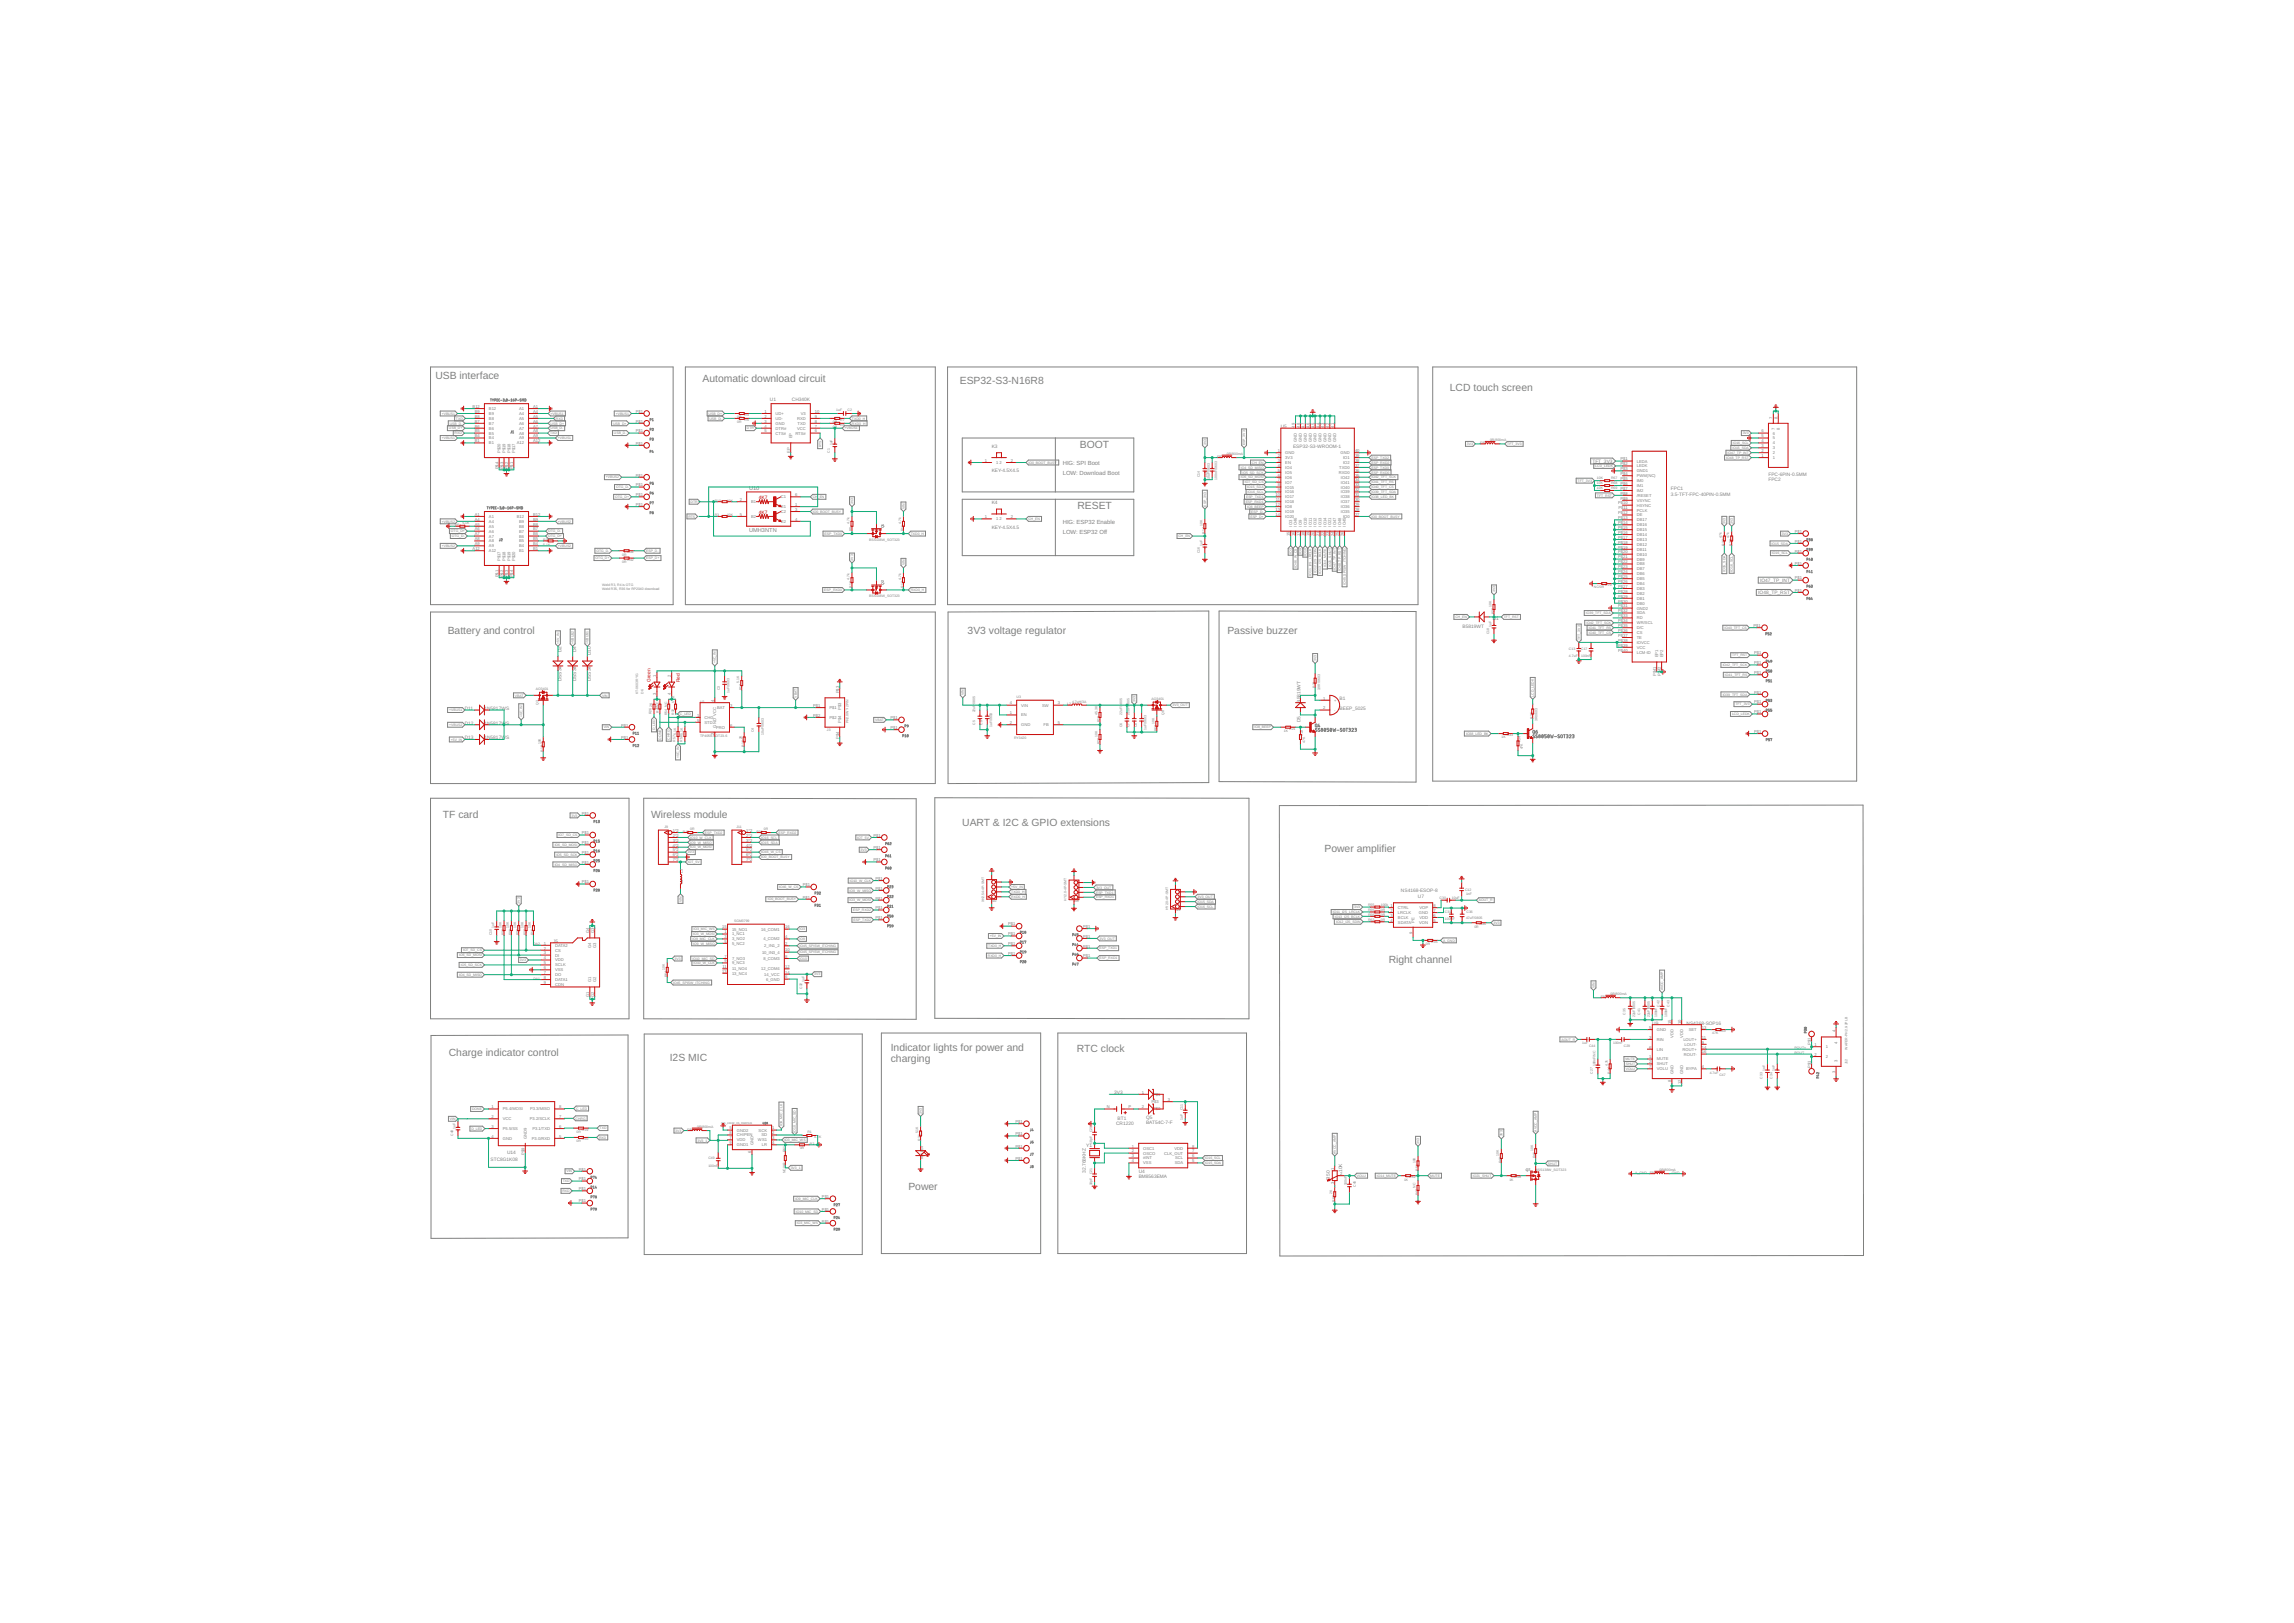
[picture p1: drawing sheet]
<svg xmlns="http://www.w3.org/2000/svg" width="1189mm" height="841mm" viewBox="0 0 1189 841" stroke-linecap="round" stroke-linejoin="round" font-family="sans-serif">
<defs><g id="words">
<g font-size="5.4" fill="#808080">
<text x="226" y="197">USB interface</text>
<text x="364" y="198">Automatic download circuit</text>
<text x="497" y="199">ESP32-S3-N16R8</text>
<text x="751" y="203">LCD touch screen</text>
<text x="560" y="232">BOOT</text>
<text x="558" y="264">RESET</text>
<text x="232" y="329">Battery and control</text>
<text x="501" y="329">3V3 voltage regulator</text>
<text x="636" y="328">Passive buzzer</text>
<text x="229" y="424">TF card</text>
<text x="337" y="424">Wireless module</text>
<text x="499" y="428">UART &amp; I2C &amp; GPIO extensions</text>
<text x="686" y="441">Power amplifier</text>
<text x="720" y="499">Right channel</text>
<text x="462" y="545">Indicator lights for power and</text>
<text x="558" y="545">RTC clock</text>
<text x="233" y="547">Charge indicator control</text>
<text x="347" y="550">I2S MIC</text>
<text x="462" y="550">charging</text>
<text x="471" y="617">Power</text>
</g>
<g font-size="3.1" fill="#808080">
<text x="551" y="241">HIG: SPI Boot</text>
<text x="551" y="246">LOW: Download Boot</text>
<text x="551" y="271">HIG: ESP32 Enable</text>
<text x="551" y="277">LOW: ESP32 Off</text>
</g>
<g font-size="2.9" fill="#808080">
<text x="388" y="254">U10</text>
<text x="388" y="275">UMH3NTN</text>
</g>
<g font-size="2.5" fill="#808080">
<text x="399" y="208">U1</text>
<text x="410" y="208">CH340K</text>
<text x="664" y="222">U5</text>
<text x="514" y="232">K3</text>
<text x="670" y="232">ESP32-S3-WROOM-1</text>
<text x="825" y="240">TFT_3V3</text>
<text x="514" y="245">KEY-4.5X4.5</text>
<text x="916" y="247">FPC-6PIN-0.5MM</text>
<text x="916" y="249">FPC2</text>
<text x="866" y="257">3.5-TFT-FPC-40PIN-0.5MM</text>
<text x="866" y="254">FPC1</text>
<text x="514" y="261">K4</text>
<text x="514" y="274">KEY-4.5X4.5</text>
<text x="912" y="302">IO47_TP_INT</text>
<text x="911" y="308">IO48_TP_RST</text>
<text x="774" y="321">D1</text>
<text x="758" y="325">B5819WT</text>
<text x="291" y="338" transform="rotate(-90 291 338)">D2</text>
<text x="299" y="338" transform="rotate(-90 299 338)">D4</text>
<text x="306" y="340" transform="rotate(-90 306 340)">D10</text>
<text x="291" y="353" transform="rotate(-90 291 353)">DSS34</text>
<text x="299" y="353" transform="rotate(-90 299 353)">DSS34</text>
<text x="306" y="353" transform="rotate(-90 306 353)">DSS34</text>
<text x="674" y="364" transform="rotate(-90 674 364)">B5819WT</text>
<text x="694" y="363">B1</text>
<text x="241" y="368">D11</text>
<text x="251" y="368">1N5817WS</text>
<text x="694" y="368">BEEP_5025</text>
<text x="241" y="376">D12</text>
<text x="251" y="376">1N5817WS</text>
<text x="674" y="374" transform="rotate(-90 674 374)">D5</text>
<text x="241" y="383">D13</text>
<text x="251" y="383">1N5817WS</text>
<text x="726" y="462">NS4168-ESOP-8</text>
<text x="735" y="465">U7</text>
<text x="287" y="489">J5</text>
<text x="856" y="531">U9</text>
<text x="874" y="531">NS4268-SOP16</text>
<text x="577" y="567">3V3</text>
<text x="579" y="580">BT1</text>
<text x="594" y="580">Q5</text>
<text x="578" y="583">CR1220</text>
<text x="594" y="582">BAT54C-7-F</text>
<text x="263" y="598">U14</text>
<text x="563" y="594">Y1</text>
<text x="254" y="602">STC8G1K08</text>
<text x="563" y="608" transform="rotate(-90 563 608)">32.768KHZ</text>
<text x="590" y="610">BM8563EMA</text>
<text x="590" y="608">U4</text>
<text x="689" y="611" transform="rotate(-90 689 611)">R50</text>
<text x="696" y="607" transform="rotate(-90 696 607)">10K</text>
</g>
<g font-size="2.5" fill="#c90d0c">
<text x="393" y="259">4K7</text>
<text x="393" y="266">4K7</text>
<text x="337" y="353" transform="rotate(-90 337 353)">Green</text>
<text x="352" y="353" transform="rotate(-90 352 353)">Red</text>
</g>
<g font-size="2.1" fill="#808080">
<text x="245" y="211">B12</text>
<text x="246" y="214">B9</text>
<text x="253" y="215">B9</text>
<text x="253" y="213">B12</text>
<text x="269" y="213">A1</text>
<text x="269" y="215">A4</text>
<text x="276" y="211">A1</text>
<text x="276" y="214">A4</text>
<text x="329" y="214">P$1</text>
<text x="396" y="214">1</text>
<text x="402" y="215">UD+</text>
<text x="415" y="215">V3</text>
<text x="422" y="214">10</text>
<text x="246" y="222">B6</text>
<text x="246" y="219">B7</text>
<text x="246" y="216">B8</text>
<text x="253" y="220">B7</text>
<text x="253" y="218">B8</text>
<text x="269" y="218">A5</text>
<text x="269" y="220">A6</text>
<text x="276" y="216">A5</text>
<text x="276" y="219">A6</text>
<text x="276" y="222">A7</text>
<text x="329" y="219">P$1</text>
<text x="396" y="216">2</text>
<text x="396" y="219">3</text>
<text x="396" y="222">4</text>
<text x="402" y="218">UD-</text>
<text x="402" y="220">GND</text>
<text x="413" y="218">RXD</text>
<text x="413" y="220">TXD</text>
<text x="422" y="222">7</text>
<text x="422" y="219">8</text>
<text x="422" y="216">9</text>
<text x="671" y="222" transform="rotate(-90 671 222)">49</text>
<text x="674" y="222" transform="rotate(-90 674 222)">48</text>
<text x="676" y="222" transform="rotate(-90 676 222)">47</text>
<text x="679" y="222" transform="rotate(-90 679 222)">46</text>
<text x="681" y="222" transform="rotate(-90 681 222)">45</text>
<text x="684" y="222" transform="rotate(-90 684 222)">44</text>
<text x="686" y="222" transform="rotate(-90 686 222)">43</text>
<text x="689" y="222" transform="rotate(-90 689 222)">42</text>
<text x="691" y="222" transform="rotate(-90 691 222)">41</text>
<text x="919" y="217" transform="rotate(-90 919 217)">7</text>
<text x="921" y="217" transform="rotate(-90 921 217)">8</text>
<text x="246" y="227">B4</text>
<text x="246" y="224">B5</text>
<text x="253" y="228">B4</text>
<text x="253" y="225">B5</text>
<text x="253" y="223">B6</text>
<text x="269" y="223">A7</text>
<text x="269" y="225">A8</text>
<text x="269" y="228">A9</text>
<text x="276" y="224">A8</text>
<text x="276" y="227">A9</text>
<text x="329" y="224">P$1</text>
<text x="396" y="224">5</text>
<text x="402" y="223">DTR#</text>
<text x="402" y="225">CTS#</text>
<text x="411" y="227" transform="rotate(-90 411 227)">EP</text>
<text x="412" y="225">RTS#</text>
<text x="413" y="223">VCC</text>
<text x="422" y="224">6</text>
<text x="913" y="227">5</text>
<text x="913" y="224">6</text>
<text x="919" y="228">5</text>
<text x="919" y="225">6</text>
<text x="920" y="223" transform="rotate(-90 920 223)">7</text>
<text x="922" y="223" transform="rotate(-90 922 223)">8</text>
<text x="246" y="229">B1</text>
<text x="253" y="230">B1</text>
<text x="268" y="230">A12</text>
<text x="276" y="229">A12</text>
<text x="329" y="230">P$1</text>
<text x="672" y="229" transform="rotate(-90 672 229)">GND</text>
<text x="675" y="229" transform="rotate(-90 675 229)">GND</text>
<text x="677" y="229" transform="rotate(-90 677 229)">GND</text>
<text x="680" y="229" transform="rotate(-90 680 229)">GND</text>
<text x="682" y="229" transform="rotate(-90 682 229)">GND</text>
<text x="685" y="229" transform="rotate(-90 685 229)">GND</text>
<text x="687" y="229" transform="rotate(-90 687 229)">GND</text>
<text x="690" y="229" transform="rotate(-90 690 229)">GND</text>
<text x="692" y="229" transform="rotate(-90 692 229)">GND</text>
<text x="913" y="232">3</text>
<text x="913" y="229">4</text>
<text x="919" y="233">3</text>
<text x="919" y="230">4</text>
<text x="259" y="235" transform="rotate(-90 259 235)">P$20</text>
<text x="262" y="235" transform="rotate(-90 262 235)">P$19</text>
<text x="265" y="235" transform="rotate(-90 265 235)">P$18</text>
<text x="267" y="235" transform="rotate(-90 267 235)">P$17</text>
<text x="409" y="235" transform="rotate(-90 409 235)">EP</text>
<text x="510" y="239">1</text>
<text x="524" y="239">2</text>
<text x="662" y="234">1</text>
<text x="662" y="237">2</text>
<text x="662" y="239">3</text>
<text x="666" y="235">GND</text>
<text x="666" y="238">3V3</text>
<text x="695" y="235">GND</text>
<text x="696" y="238">IO1</text>
<text x="702" y="239">38</text>
<text x="702" y="237">39</text>
<text x="702" y="234">40</text>
<text x="840" y="239">P$1</text>
<text x="848" y="240">LEDA</text>
<text x="913" y="237">1</text>
<text x="913" y="234">2</text>
<text x="919" y="238">1</text>
<text x="919" y="235">2</text>
<text x="258" y="243" transform="rotate(-90 258 243)">P$4</text>
<text x="261" y="243" transform="rotate(-90 261 243)">P$3</text>
<text x="263" y="243" transform="rotate(-90 263 243)">P$2</text>
<text x="266" y="243" transform="rotate(-90 266 243)">P$1</text>
<text x="516" y="240">1</text>
<text x="518" y="240">2</text>
<text x="662" y="242">4</text>
<text x="662" y="244">5</text>
<text x="666" y="240">EN</text>
<text x="666" y="243">IO4</text>
<text x="666" y="246">IO5</text>
<text x="694" y="246">RXD0</text>
<text x="694" y="243">TXD0</text>
<text x="696" y="240">IO2</text>
<text x="702" y="244">36</text>
<text x="702" y="242">37</text>
<text x="840" y="244">P$3</text>
<text x="840" y="241">P$2</text>
<text x="848" y="245">GND1</text>
<text x="848" y="242">LEDK</text>
<text x="329" y="247">P$1</text>
<text x="662" y="247">6</text>
<text x="662" y="249">7</text>
<text x="666" y="248">IO6</text>
<text x="666" y="251">IO7</text>
<text x="695" y="251">IO41</text>
<text x="695" y="248">IO42</text>
<text x="702" y="249">34</text>
<text x="702" y="247">35</text>
<text x="840" y="249">P$5</text>
<text x="840" y="251">P$6</text>
<text x="840" y="246">P$4</text>
<text x="848" y="250">IM0</text>
<text x="848" y="247">PWM(NC)</text>
<text x="329" y="252">P$1</text>
<text x="329" y="257">P$1</text>
<text x="412" y="257">6</text>
<text x="661" y="257">10</text>
<text x="662" y="252">8</text>
<text x="662" y="255">9</text>
<text x="666" y="253">IO15</text>
<text x="666" y="256">IO16</text>
<text x="695" y="256">IO39</text>
<text x="695" y="253">IO40</text>
<text x="702" y="257">31</text>
<text x="702" y="255">32</text>
<text x="702" y="252">33</text>
<text x="840" y="254">P$7</text>
<text x="840" y="256">P$8</text>
<text x="848" y="252">IM1</text>
<text x="848" y="255">IM2</text>
<text x="848" y="257">/RESET</text>
<text x="329" y="262">P$1</text>
<text x="383" y="260">2</text>
<text x="389" y="261">B1</text>
<text x="405" y="258">C1</text>
<text x="405" y="263">E1</text>
<text x="412" y="262">1</text>
<text x="661" y="262">12</text>
<text x="661" y="260">11</text>
<text x="666" y="258">IO17</text>
<text x="666" y="261">IO18</text>
<text x="666" y="263">IO8</text>
<text x="695" y="263">IO36</text>
<text x="695" y="261">IO37</text>
<text x="695" y="258">IO38</text>
<text x="702" y="262">29</text>
<text x="702" y="260">30</text>
<text x="839" y="261">P$10</text>
<text x="839" y="264">P$11</text>
<text x="840" y="259">P$9</text>
<text x="848" y="263">HSYNC</text>
<text x="848" y="260">VSYNC</text>
<text x="246" y="267">A1</text>
<text x="246" y="270">A4</text>
<text x="253" y="268">A1</text>
<text x="268" y="268">B12</text>
<text x="276" y="270">B9</text>
<text x="276" y="267">B12</text>
<text x="383" y="267">5</text>
<text x="389" y="268">B2</text>
<text x="405" y="266">C2</text>
<text x="412" y="265">3</text>
<text x="412" y="270">4</text>
<text x="510" y="269">1</text>
<text x="516" y="270">1</text>
<text x="518" y="270">2</text>
<text x="524" y="269">2</text>
<text x="661" y="265">13</text>
<text x="661" y="267">14</text>
<text x="666" y="266">IO19</text>
<text x="666" y="268">IO20</text>
<text x="695" y="266">IO35</text>
<text x="696" y="268">IO0</text>
<text x="702" y="267">27</text>
<text x="702" y="265">28</text>
<text x="839" y="266">P$12</text>
<text x="839" y="269">P$13</text>
<text x="848" y="265">PCLK</text>
<text x="848" y="268">DE</text>
<text x="246" y="272">A5</text>
<text x="246" y="275">A6</text>
<text x="253" y="271">A4</text>
<text x="253" y="273">A5</text>
<text x="253" y="276">A6</text>
<text x="269" y="276">B7</text>
<text x="269" y="273">B8</text>
<text x="269" y="271">B9</text>
<text x="276" y="275">B7</text>
<text x="276" y="272">B8</text>
<text x="405" y="271">E2</text>
<text x="670" y="273" transform="rotate(-90 670 273)">IO3</text>
<text x="672" y="273" transform="rotate(-90 672 273)">IO46</text>
<text x="675" y="273" transform="rotate(-90 675 273)">IO9</text>
<text x="677" y="273" transform="rotate(-90 677 273)">IO10</text>
<text x="680" y="273" transform="rotate(-90 680 273)">IO11</text>
<text x="682" y="273" transform="rotate(-90 682 273)">IO12</text>
<text x="685" y="273" transform="rotate(-90 685 273)">IO13</text>
<text x="687" y="273" transform="rotate(-90 687 273)">IO14</text>
<text x="690" y="273" transform="rotate(-90 690 273)">IO21</text>
<text x="692" y="273" transform="rotate(-90 692 273)">IO47</text>
<text x="695" y="273" transform="rotate(-90 695 273)">IO48</text>
<text x="698" y="273" transform="rotate(-90 698 273)">IO45</text>
<text x="839" y="272">P$14</text>
<text x="839" y="274">P$15</text>
<text x="848" y="270">DB17</text>
<text x="848" y="273">DB16</text>
<text x="848" y="275">DB15</text>
<text x="246" y="277">A7</text>
<text x="246" y="280">A8</text>
<text x="253" y="279">A7</text>
<text x="253" y="281">A8</text>
<text x="269" y="281">B5</text>
<text x="269" y="279">B6</text>
<text x="276" y="280">B5</text>
<text x="276" y="277">B6</text>
<text x="669" y="278" transform="rotate(-90 669 278)">15</text>
<text x="671" y="278" transform="rotate(-90 671 278)">16</text>
<text x="674" y="278" transform="rotate(-90 674 278)">17</text>
<text x="676" y="278" transform="rotate(-90 676 278)">18</text>
<text x="679" y="278" transform="rotate(-90 679 278)">19</text>
<text x="681" y="278" transform="rotate(-90 681 278)">20</text>
<text x="684" y="278" transform="rotate(-90 684 278)">21</text>
<text x="686" y="278" transform="rotate(-90 686 278)">22</text>
<text x="689" y="278" transform="rotate(-90 689 278)">23</text>
<text x="691" y="278" transform="rotate(-90 691 278)">24</text>
<text x="694" y="278" transform="rotate(-90 694 278)">25</text>
<text x="696" y="278" transform="rotate(-90 696 278)">26</text>
<text x="839" y="277">P$16</text>
<text x="839" y="279">P$17</text>
<text x="839" y="282">P$18</text>
<text x="848" y="278">DB14</text>
<text x="848" y="280">DB13</text>
<text x="930" y="276">P$1</text>
<text x="930" y="281">P$1</text>
<text x="245" y="285">A12</text>
<text x="246" y="282">A9</text>
<text x="253" y="284">A9</text>
<text x="253" y="286">A12</text>
<text x="269" y="286">B1</text>
<text x="269" y="284">B4</text>
<text x="276" y="285">B1</text>
<text x="276" y="282">B4</text>
<text x="839" y="284">P$19</text>
<text x="839" y="287">P$20</text>
<text x="848" y="283">DB12</text>
<text x="848" y="285">DB11</text>
<text x="848" y="288">DB10</text>
<text x="930" y="286">P$1</text>
<text x="259" y="291" transform="rotate(-90 259 291)">P$17</text>
<text x="262" y="291" transform="rotate(-90 262 291)">P$18</text>
<text x="265" y="291" transform="rotate(-90 265 291)">P$19</text>
<text x="267" y="291" transform="rotate(-90 267 291)">P$20</text>
<text x="839" y="289">P$21</text>
<text x="839" y="292">P$22</text>
<text x="848" y="290">DB9</text>
<text x="848" y="293">DB8</text>
<text x="930" y="293">P$1</text>
<text x="258" y="299" transform="rotate(-90 258 299)">P$1</text>
<text x="261" y="299" transform="rotate(-90 261 299)">P$2</text>
<text x="263" y="299" transform="rotate(-90 263 299)">P$3</text>
<text x="266" y="299" transform="rotate(-90 266 299)">P$4</text>
<text x="839" y="294">P$23</text>
<text x="839" y="297">P$24</text>
<text x="839" y="300">P$25</text>
<text x="848" y="296">DB7</text>
<text x="848" y="298">DB6</text>
<text x="839" y="302">P$26</text>
<text x="839" y="305">P$27</text>
<text x="848" y="301">DB5</text>
<text x="848" y="303">DB4</text>
<text x="848" y="306">DB3</text>
<text x="930" y="300">P$1</text>
<text x="839" y="307">P$28</text>
<text x="839" y="310">P$29</text>
<text x="848" y="308">DB2</text>
<text x="848" y="311">DB1</text>
<text x="930" y="307">P$1</text>
<text x="839" y="312">P$30</text>
<text x="839" y="315">P$31</text>
<text x="839" y="317">P$32</text>
<text x="848" y="313">DB0</text>
<text x="848" y="316">GND2</text>
<text x="839" y="320">P$33</text>
<text x="839" y="322">P$34</text>
<text x="848" y="318">SDA</text>
<text x="848" y="321">RD</text>
<text x="848" y="323">WR/SCL</text>
<text x="839" y="325">P$35</text>
<text x="839" y="330">P$37</text>
<text x="839" y="327">P$36</text>
<text x="848" y="326">D/C</text>
<text x="848" y="329">CS</text>
<text x="909" y="325">P$1</text>
<text x="839" y="333">P$38</text>
<text x="839" y="335">P$39</text>
<text x="848" y="331">TE</text>
<text x="848" y="334">IOVCC</text>
<text x="839" y="338">P$40</text>
<text x="848" y="336">VCC</text>
<text x="848" y="339">LCM-ID</text>
<text x="859" y="341" transform="rotate(-90 859 341)">EP1</text>
<text x="862" y="341" transform="rotate(-90 862 341)">EP2</text>
<text x="909" y="339">P$1</text>
<text x="861" y="348" transform="rotate(-90 861 348)">42</text>
<text x="909" y="344">P$1</text>
<text x="340" y="351" transform="rotate(-90 340 351)">1</text>
<text x="348" y="351" transform="rotate(-90 348 351)">2</text>
<text x="858" y="350" transform="rotate(-90 858 350)">P$41</text>
<text x="861" y="350" transform="rotate(-90 861 350)">P$</text>
<text x="909" y="349">P$1</text>
<text x="435" y="359" transform="rotate(-90 435 359)">P$3</text>
<text x="909" y="359">P$1</text>
<text x="340" y="360" transform="rotate(-90 340 360)">3</text>
<text x="348" y="360" transform="rotate(-90 348 360)">4</text>
<text x="370" y="364" transform="rotate(-90 370 364)">4</text>
<text x="523" y="365">4</text>
<text x="548" y="365">3</text>
<text x="686" y="362">1</text>
<text x="692" y="364">+</text>
<text x="909" y="365">P$1</text>
<text x="361" y="371">1</text>
<text x="372" y="367">BAT</text>
<text x="378" y="366">3</text>
<text x="421" y="366">P$1</text>
<text x="421" y="371">P$2</text>
<text x="430" y="367">P$1</text>
<text x="436" y="368" transform="rotate(-90 436 368)">P$3</text>
<text x="523" y="370">1</text>
<text x="529" y="371">EN</text>
<text x="529" y="366">VIN</text>
<text x="540" y="366">SW</text>
<text x="686" y="368">2</text>
<text x="692" y="369">-</text>
<text x="909" y="370">P$1</text>
<text x="322" y="376">P$1</text>
<text x="361" y="374">5</text>
<text x="365" y="373">CHG</text>
<text x="365" y="375">STD</text>
<text x="371" y="378">PRO</text>
<text x="371" y="377" transform="rotate(-90 371 377)">GND VCC</text>
<text x="378" y="376">6</text>
<text x="430" y="373">P$2</text>
<text x="436" y="374" transform="rotate(-90 436 374)">P$4</text>
<text x="462" y="373">P$1</text>
<text x="462" y="378">P$1</text>
<text x="523" y="375">2</text>
<text x="529" y="376">GND</text>
<text x="541" y="376">FB</text>
<text x="548" y="375">5</text>
<text x="322" y="383">P$1</text>
<text x="370" y="381" transform="rotate(-90 370 381)">2</text>
<text x="435" y="383" transform="rotate(-90 435 383)">P$4</text>
<text x="909" y="380">P$1</text>
<text x="302" y="422">P$1</text>
<text x="349" y="431">1*2</text>
<text x="387" y="431">1*2</text>
<text x="302" y="432">P$1</text>
<text x="302" y="437">P$1</text>
<text x="349" y="434">2*2</text>
<text x="349" y="436">3*2</text>
<text x="387" y="434">2*2</text>
<text x="387" y="436">3*2</text>
<text x="453" y="434">P$1</text>
<text x="302" y="443">P$1</text>
<text x="349" y="439">4*2</text>
<text x="349" y="441">5*2</text>
<text x="349" y="444">6*2</text>
<text x="387" y="439">4*2</text>
<text x="387" y="441">5*2</text>
<text x="387" y="444">6*2</text>
<text x="453" y="440">P$1</text>
<text x="302" y="448">P$1</text>
<text x="349" y="446">7*2</text>
<text x="387" y="446">7*2</text>
<text x="453" y="446">P$1</text>
<text x="454" y="456">P$1</text>
<text x="302" y="458">P$1</text>
<text x="416" y="459">P$1</text>
<text x="454" y="461">P$1</text>
<text x="416" y="466">P$1</text>
<text x="454" y="466">P$1</text>
<text x="454" y="471">P$1</text>
<text x="721" y="470">1</text>
<text x="721" y="473">2</text>
<text x="724" y="471">CTRL</text>
<text x="724" y="474">LRCLK</text>
<text x="735" y="474">GND</text>
<text x="736" y="471">VOP</text>
<text x="743" y="473">7</text>
<text x="743" y="470">8</text>
<text x="454" y="476">P$1</text>
<text x="522" y="480">P$1</text>
<text x="721" y="475">3</text>
<text x="721" y="478">4</text>
<text x="724" y="476">BCLK</text>
<text x="724" y="479">SDATA</text>
<text x="733" y="478" transform="rotate(-90 733 478)">PE</text>
<text x="736" y="479">VON</text>
<text x="736" y="476">VDD</text>
<text x="743" y="478">5</text>
<text x="743" y="475">6</text>
<text x="305" y="484" transform="rotate(-90 305 484)">G4</text>
<text x="308" y="484" transform="rotate(-90 308 484)">G3</text>
<text x="374" y="481">15</text>
<text x="375" y="484">1</text>
<text x="379" y="485">1_NC1</text>
<text x="379" y="482">15_NO1</text>
<text x="394" y="482">16_COM1</text>
<text x="407" y="481">16</text>
<text x="522" y="485">P$1</text>
<text x="561" y="486">P$1</text>
<text x="561" y="481">P$1</text>
<text x="732" y="484" transform="rotate(-90 732 484)">9</text>
<text x="282" y="489">1</text>
<text x="288" y="491">DATA2</text>
<text x="306" y="491" transform="rotate(-90 306 491)">G4</text>
<text x="309" y="491" transform="rotate(-90 309 491)">G3</text>
<text x="375" y="486">3</text>
<text x="375" y="488">5</text>
<text x="379" y="487">3_NO2</text>
<text x="379" y="490">5_NC2</text>
<text x="396" y="487">4_COM2</text>
<text x="396" y="491">2_IN1_2</text>
<text x="407" y="490">2</text>
<text x="407" y="486">4</text>
<text x="522" y="490">P$1</text>
<text x="561" y="491">P$1</text>
<text x="282" y="492">2</text>
<text x="282" y="495">3</text>
<text x="282" y="497">4</text>
<text x="288" y="493">CS</text>
<text x="288" y="496">DI</text>
<text x="375" y="496">7</text>
<text x="379" y="497">7_NO3</text>
<text x="395" y="494">10_IN3_4</text>
<text x="396" y="497">8_COM3</text>
<text x="407" y="496">8</text>
<text x="407" y="493">10</text>
<text x="522" y="495">P$1</text>
<text x="561" y="496">P$1</text>
<text x="282" y="500">5</text>
<text x="282" y="502">6</text>
<text x="288" y="498">VDD</text>
<text x="288" y="501">SCLK</text>
<text x="288" y="503">VSS</text>
<text x="374" y="504">13</text>
<text x="374" y="502">11</text>
<text x="375" y="499">9</text>
<text x="379" y="500">9_NC3</text>
<text x="379" y="503">11_NO4</text>
<text x="394" y="503">12_COM4</text>
<text x="407" y="502">12</text>
<text x="282" y="505">7</text>
<text x="282" y="507">8</text>
<text x="282" y="510">9</text>
<text x="288" y="506">DO</text>
<text x="288" y="508">DATA1</text>
<text x="306" y="509" transform="rotate(-90 306 509)">G1</text>
<text x="309" y="509" transform="rotate(-90 309 509)">G2</text>
<text x="379" y="505">13_NC4</text>
<text x="396" y="506">14_VCC</text>
<text x="397" y="508">6_GND</text>
<text x="407" y="507">6</text>
<text x="407" y="504">14</text>
<text x="288" y="511">CDN</text>
<text x="305" y="517" transform="rotate(-90 305 517)">G1</text>
<text x="308" y="517" transform="rotate(-90 308 517)">G2</text>
<text x="855" y="533">5</text>
<text x="866" y="531" transform="rotate(-90 866 531)">15</text>
<text x="871" y="531" transform="rotate(-90 871 531)">10</text>
<text x="882" y="533">13</text>
<text x="855" y="538">3</text>
<text x="859" y="534">GND</text>
<text x="859" y="539">RIN</text>
<text x="867" y="538" transform="rotate(-90 867 538)">VDD</text>
<text x="872" y="538" transform="rotate(-90 872 538)">VDD</text>
<text x="872" y="539">LOUT+</text>
<text x="875" y="534">SET</text>
<text x="882" y="538">11</text>
<text x="951" y="535" transform="rotate(-90 951 535)">4</text>
<text x="855" y="543">6</text>
<text x="859" y="544">LIN</text>
<text x="872" y="544">ROUT+</text>
<text x="873" y="542">LOUT-</text>
<text x="882" y="546">16</text>
<text x="882" y="543">14</text>
<text x="882" y="541">9</text>
<text x="938" y="541" transform="rotate(-90 938 541)">P$1</text>
<text x="940" y="542">1</text>
<text x="946" y="543">1</text>
<text x="952" y="541" transform="rotate(-90 952 541)">4</text>
<text x="855" y="548">1</text>
<text x="855" y="551">2</text>
<text x="859" y="550">MUTE</text>
<text x="873" y="547">ROUT-</text>
<text x="940" y="547">2</text>
<text x="946" y="548">2</text>
<text x="952" y="550" transform="rotate(-90 952 550)">3</text>
<text x="855" y="553">7</text>
<text x="859" y="552">SHUT</text>
<text x="859" y="555">VOLU</text>
<text x="867" y="557" transform="rotate(-90 867 557)">GND</text>
<text x="872" y="557" transform="rotate(-90 872 557)">GND</text>
<text x="874" y="555">BYPA</text>
<text x="882" y="553">4</text>
<text x="938" y="553" transform="rotate(-90 938 553)">P$1</text>
<text x="951" y="556" transform="rotate(-90 951 556)">3</text>
<text x="866" y="560" transform="rotate(-90 866 560)">8</text>
<text x="871" y="562" transform="rotate(-90 871 562)">12</text>
<text x="592" y="567">1</text>
<text x="598" y="568">P$1</text>
<text x="255" y="574">1</text>
<text x="261" y="575">P5.4/MOSI</text>
<text x="275" y="575">P3.3/MISO</text>
<text x="290" y="574">8</text>
<text x="574" y="574">N</text>
<text x="585" y="574">P</text>
<text x="592" y="574">2</text>
<text x="597" y="572">P$3</text>
<text x="598" y="575">P$2</text>
<text x="605" y="571">3</text>
<text x="255" y="579">2</text>
<text x="261" y="580">VCC</text>
<text x="275" y="580">P3.2/SCLK</text>
<text x="290" y="579">7</text>
<text x="526" y="582">P$1</text>
<text x="255" y="584">3</text>
<text x="261" y="586">P5.5/SS</text>
<text x="276" y="586">P3.1/TXD</text>
<text x="290" y="584">6</text>
<text x="378" y="588">8</text>
<text x="378" y="585">5</text>
<text x="382" y="586">GND2</text>
<text x="393" y="586">SCK</text>
<text x="400" y="585">1</text>
<text x="400" y="588">2</text>
<text x="255" y="590">4</text>
<text x="261" y="591">GND</text>
<text x="273" y="590" transform="rotate(-90 273 590)">GND9</text>
<text x="276" y="591">P3.0/RXD</text>
<text x="290" y="590">5</text>
<text x="378" y="593">9</text>
<text x="378" y="590">7</text>
<text x="382" y="589">CHIPEN</text>
<text x="382" y="594">GND1</text>
<text x="382" y="591">VDD</text>
<text x="390" y="593" transform="rotate(-90 390 593)">GND</text>
<text x="393" y="591">WS1</text>
<text x="395" y="589">SD</text>
<text x="395" y="594">LR</text>
<text x="400" y="593">4</text>
<text x="400" y="590">3</text>
<text x="526" y="588">P$1</text>
<text x="272" y="599" transform="rotate(-90 272 599)">P$9</text>
<text x="389" y="597" transform="rotate(-90 389 597)">6</text>
<text x="526" y="595">P$1</text>
<text x="587" y="595">1</text>
<text x="587" y="597">2</text>
<text x="587" y="600">3</text>
<text x="592" y="596">OSC1</text>
<text x="592" y="598">OSCO</text>
<text x="603" y="598">CLK_OUT</text>
<text x="609" y="596">VDD</text>
<text x="618" y="600">6</text>
<text x="618" y="597">7</text>
<text x="618" y="595">8</text>
<text x="526" y="601">P$1</text>
<text x="587" y="602">4</text>
<text x="592" y="601">#INT</text>
<text x="592" y="603">VSS</text>
<text x="609" y="603">SDA</text>
<text x="609" y="601">SCL</text>
<text x="618" y="602">5</text>
<text x="300" y="607">P$1</text>
<text x="300" y="612">P$1</text>
<text x="691" y="606" transform="rotate(-90 691 606)">1</text>
<text x="695" y="609">2</text>
<text x="300" y="617">P$1</text>
<text x="691" y="613" transform="rotate(-90 691 613)">3</text>
<text x="300" y="623">P$1</text>
<text x="426" y="621">P$1</text>
<text x="426" y="627">P$1</text>
<text x="426" y="633">P$1</text>
</g>
<g font-size="1.8" fill="#808080">
<text x="229" y="215">+VBUS1</text>
<text x="285" y="215">+VBUS1</text>
<text x="319" y="215">+VBUS1</text>
<text x="367" y="215">USB_D+</text>
<text x="386" y="216">R4</text>
<text x="433" y="213">1uF</text>
<text x="439" y="213">C2</text>
<text x="233" y="220">USB_D-</text>
<text x="236" y="217">TXD</text>
<text x="285" y="220">USB_D+</text>
<text x="288" y="217">RXD</text>
<text x="318" y="220">USB_D+</text>
<text x="368" y="217">USB_D-</text>
<text x="382" y="217">0R</text>
<text x="382" y="219">0R</text>
<text x="386" y="218">R6</text>
<text x="432" y="219">0R</text>
<text x="432" y="222">0R</text>
<text x="435" y="218">R7</text>
<text x="435" y="221">R8</text>
<text x="442" y="220">RXD0_H</text>
<text x="442" y="217">TXD0_H</text>
<text x="229" y="228">+VBUS1</text>
<text x="233" y="223">USB_D+</text>
<text x="236" y="225">RXD</text>
<text x="285" y="225">TXD</text>
<text x="285" y="223">USB_D-</text>
<text x="289" y="228">+VBUS1</text>
<text x="318" y="225">USB_D-</text>
<text x="387" y="223">DTR</text>
<text x="438" y="223">+VBUS1</text>
<text x="903" y="225">3V3</text>
<text x="426" y="232" transform="rotate(-90 426 232)">RTS</text>
<text x="431" y="231" transform="rotate(-90 431 231)">1uF</text>
<text x="625" y="231" transform="rotate(-90 625 231)">3V3</text>
<text x="645" y="231" transform="rotate(-90 645 231)">ESP_3V3</text>
<text x="760" y="231">3V3</text>
<text x="767" y="230">FB3</text>
<text x="772" y="229">0R/800mA</text>
<text x="781" y="231">TFT_3V3</text>
<text x="898" y="233">IO15_SDA</text>
<text x="898" y="230">IO16_SCL</text>
<text x="430" y="235" transform="rotate(-90 430 235)">C1</text>
<text x="631" y="237">FB2</text>
<text x="636" y="236">0R/800mA</text>
<text x="711" y="238">ESP_TXD2</text>
<text x="895" y="238">IO48_TP_RST</text>
<text x="895" y="235">IO47_TP_INT</text>
<text x="533" y="240">IO0_BOOT_BUSY</text>
<text x="643" y="243">IO4_SD_MISO</text>
<text x="644" y="245">IO5_SD_SCK</text>
<text x="649" y="240">CH_EN</text>
<text x="711" y="243">ESP_TXD0</text>
<text x="711" y="245">ESP_RXD0</text>
<text x="711" y="240">ESP_RXD2</text>
<text x="827" y="242">LCD_LEDK</text>
<text x="314" y="248">+VBUS2</text>
<text x="622" y="247" transform="rotate(-90 622 247)">C14</text>
<text x="626" y="247" transform="rotate(-90 626 247)">C15</text>
<text x="627" y="249" transform="rotate(-90 627 249)">10uF/0603</text>
<text x="631" y="249" transform="rotate(-90 631 249)">100nF/0603</text>
<text x="643" y="248">IO6_SD_MOSI</text>
<text x="645" y="250">IO7_SD_CS</text>
<text x="711" y="250">IO41_TFT_RS</text>
<text x="711" y="248">IO42_TFT_SCK</text>
<text x="818" y="250">TFT_3V3</text>
<text x="828" y="248">10K</text>
<text x="828" y="251">10K</text>
<text x="835" y="248">R67</text>
<text x="835" y="251">R68</text>
<text x="319" y="253">OTG_D-</text>
<text x="646" y="253">IO15_SDA</text>
<text x="647" y="256">IO16_SCL</text>
<text x="711" y="253">IO40_TFT_CS</text>
<text x="711" y="256">IO39_TFT_SDA</text>
<text x="828" y="253">10K</text>
<text x="828" y="257">TFT_RST</text>
<text x="835" y="253">R69</text>
<text x="319" y="258">OTG_D+</text>
<text x="358" y="261">DTR</text>
<text x="370" y="260">R10</text>
<text x="377" y="260">10K</text>
<text x="421" y="258">CH</text>
<text x="424" y="258">_EN</text>
<text x="442" y="261" transform="rotate(-90 442 261)">3V3</text>
<text x="469" y="264" transform="rotate(-90 469 264)">VIN</text>
<text x="625" y="263" transform="rotate(-90 625 263)">ESP_3V3</text>
<text x="646" y="261">ESP_RXD1</text>
<text x="646" y="258">ESP_TXD1</text>
<text x="646" y="263">IO8_BEEP</text>
<text x="711" y="258">IO38_LED_BK</text>
<text x="357" y="268">RTS</text>
<text x="370" y="268">R3</text>
<text x="377" y="268">10K</text>
<text x="421" y="266">IO0_BOOT_BUSY</text>
<text x="533" y="270">CH_EN</text>
<text x="648" y="268">ESP_D+</text>
<text x="648" y="266">ESP_D-</text>
<text x="711" y="268">IO0_BOOT_BUSY</text>
<text x="229" y="271">+VBUS2</text>
<text x="234" y="276">OTG_D+</text>
<text x="236" y="273">R5</text>
<text x="240" y="271">5.1K</text>
<text x="284" y="276">OTG_D-</text>
<text x="289" y="271">+VBUS2</text>
<text x="440" y="271" transform="rotate(-90 440 271)">4.7k</text>
<text x="442" y="275" transform="rotate(-90 442 275)">R9</text>
<text x="458" y="274" transform="rotate(-90 458 274)">Q1</text>
<text x="467" y="271" transform="rotate(-90 467 271)">4.7k</text>
<text x="468" y="275" transform="rotate(-90 468 275)">R11</text>
<text x="623" y="273" transform="rotate(-90 623 273)">10K</text>
<text x="894" y="271" transform="rotate(-90 894 271)">3V3</text>
<text x="898" y="271" transform="rotate(-90 898 271)">3V3</text>
<text x="234" y="278">OTG_D-</text>
<text x="282" y="280">R36</text>
<text x="284" y="278">OTG_D+</text>
<text x="427" y="277">ESP_TXD0</text>
<text x="450" y="280">BSS138W_SOT323</text>
<text x="472" y="277">TXD0_H</text>
<text x="611" y="278">CH_EN</text>
<text x="624" y="277" transform="rotate(-90 624 277)">R14</text>
<text x="892" y="279" transform="rotate(-90 892 279)">4.7k</text>
<text x="896" y="279" transform="rotate(-90 896 279)">4.7k</text>
<text x="923" y="277">3V3</text>
<text x="229" y="283">+VBUS2</text>
<text x="282" y="283">5.1K</text>
<text x="289" y="283">+VBUS2</text>
<text x="309" y="286">OTG_D-</text>
<text x="322" y="288">0R</text>
<text x="325" y="287">R41</text>
<text x="335" y="286">ESP_D-</text>
<text x="622" y="287" transform="rotate(-90 622 287)">C16</text>
<text x="623" y="283" transform="rotate(-90 623 283)">1uF</text>
<text x="669" y="287" transform="rotate(-90 669 287)">IO3</text>
<text x="675" y="287" transform="rotate(-90 675 287)">IO9</text>
<text x="677" y="288" transform="rotate(-90 677 288)">IO10</text>
<text x="894" y="283" transform="rotate(-90 894 283)">R37</text>
<text x="897" y="283" transform="rotate(-90 897 283)">R38</text>
<text x="918" y="282">IO15_SDA</text>
<text x="918" y="287">IO16_SCL</text>
<text x="309" y="290">OTG_D+</text>
<text x="322" y="292">0R</text>
<text x="325" y="290">R42</text>
<text x="335" y="290">ESP_D+</text>
<text x="442" y="290" transform="rotate(-90 442 290)">3V3</text>
<text x="469" y="293" transform="rotate(-90 469 293)">VIN</text>
<text x="690" y="294" transform="rotate(-90 690 294)">IO21_SHUT</text>
<text x="672" y="294" transform="rotate(-90 672 294)">IO46_W_CS</text>
<text x="680" y="298" transform="rotate(-90 680 298)">IO11_I2S_LRCLK</text>
<text x="682" y="297" transform="rotate(-90 682 297)">IO12_I2S_SDIN</text>
<text x="685" y="297" transform="rotate(-90 685 297)">IO13_I2S_BCLK</text>
<text x="687" y="294" transform="rotate(-90 687 294)">IO14_MUTE</text>
<text x="692" y="295" transform="rotate(-90 692 295)">IO47_TP_INT</text>
<text x="695" y="296" transform="rotate(-90 695 296)">IO48_TP_RST</text>
<text x="894" y="296" transform="rotate(-90 894 296)">IO15_SDA</text>
<text x="898" y="296" transform="rotate(-90 898 296)">IO16_SCL</text>
<text x="312" y="304">Weld R3, R4 is OTG</text>
<text x="312" y="306">Weld R35, R36 for RP2040 download</text>
<text x="440" y="301" transform="rotate(-90 440 301)">4.7k</text>
<text x="442" y="304" transform="rotate(-90 442 304)">R12</text>
<text x="458" y="303" transform="rotate(-90 458 303)">Q2</text>
<text x="467" y="301" transform="rotate(-90 467 301)">4.7k</text>
<text x="468" y="304" transform="rotate(-90 468 304)">R13</text>
<text x="697" y="303" transform="rotate(-90 697 303)">IO45_SPISW_ITCHING</text>
<text x="826" y="305">NC/0R</text>
<text x="832" y="304">R70</text>
<text x="427" y="306">ESP_RXD0</text>
<text x="450" y="310">BSS138W_SOT323</text>
<text x="472" y="306">RXD0_H</text>
<text x="775" y="307" transform="rotate(-90 775 307)">3V3</text>
<text x="773" y="315" transform="rotate(-90 773 315)">10K</text>
<text x="754" y="320">CH_EN</text>
<text x="774" y="318" transform="rotate(-90 774 318)">R22</text>
<text x="779" y="320">TFT_RST</text>
<text x="822" y="318">IO39_TFT_SDA</text>
<text x="822" y="323">IO42_TFT_SCK</text>
<text x="772" y="329" transform="rotate(-90 772 329)">C18</text>
<text x="773" y="325" transform="rotate(-90 773 325)">1uF</text>
<text x="823" y="328">IO40_TFT_CS</text>
<text x="823" y="326">IO41_TFT_RS</text>
<text x="894" y="326">IO40_TFT_CS</text>
<text x="290" y="334" transform="rotate(-90 290 334)">+5V_IN</text>
<text x="297" y="334" transform="rotate(-90 297 334)">+VBUS2</text>
<text x="305" y="334" transform="rotate(-90 305 334)">+VBUS1</text>
<text x="819" y="332" transform="rotate(-90 819 332)">TFT_3V3</text>
<text x="813" y="341">4.7uF</text>
<text x="813" y="337">C13</text>
<text x="819" y="341">100nF</text>
<text x="819" y="337">C17</text>
<text x="898" y="340">TFT_RST</text>
<text x="371" y="344" transform="rotate(-90 371 344)">+VC_IN</text>
<text x="682" y="343" transform="rotate(-90 682 343)">3V3</text>
<text x="893" y="345">IO42_TFT_SCK</text>
<text x="383" y="354" transform="rotate(-90 383 354)">5.1K</text>
<text x="894" y="350">IO41_TFT_RS</text>
<text x="278" y="358">AO3401</text>
<text x="331" y="360" transform="rotate(-90 331 360)">KT-0603RYG</text>
<text x="334" y="360" transform="rotate(-90 334 360)">D6</text>
<text x="373" y="358" transform="rotate(-90 373 358)">C3</text>
<text x="378" y="359" transform="rotate(-90 378 359)">1uF/0603</text>
<text x="384" y="358" transform="rotate(-90 384 358)">R17</text>
<text x="682" y="357" transform="rotate(-90 682 357)">R24</text>
<text x="684" y="358" transform="rotate(-90 684 358)">3.9R/0603</text>
<text x="267" y="361">VBAT</text>
<text x="279" y="365" transform="rotate(-90 279 365)">Q3</text>
<text x="312" y="361">VIN</text>
<text x="350" y="364" transform="rotate(-90 350 364)">5.1</text>
<text x="350" y="362" transform="rotate(-90 350 362)">K</text>
<text x="363" y="364">U2</text>
<text x="413" y="362" transform="rotate(-90 413 362)">VBAT</text>
<text x="500" y="360" transform="rotate(-90 500 360)">VIN</text>
<text x="505" y="365" transform="rotate(-90 505 365)">/0805</text>
<text x="527" y="362">U3</text>
<text x="553" y="365">L2</text>
<text x="556" y="364">4.7uH/3A</text>
<text x="581" y="365" transform="rotate(-90 581 365)">805</text>
<text x="585" y="365" transform="rotate(-90 585 365)">805</text>
<text x="588" y="364" transform="rotate(-90 588 364)">3V3</text>
<text x="597" y="363">AO3401</text>
<text x="795" y="361" transform="rotate(-90 795 361)">LCD_LEDK</text>
<text x="893" y="360">IO39_TFT_SDA</text>
<text x="899" y="366">TFT_3V3</text>
<text x="233" y="369">+VBUS1</text>
<text x="271" y="372" transform="rotate(-90 271 372)">+VC_IN</text>
<text x="338" y="370" transform="rotate(-90 338 370)">R26</text>
<text x="338" y="366" transform="rotate(-90 338 366)">2K</text>
<text x="341" y="369" transform="rotate(-90 341 369)">R40NC</text>
<text x="346" y="371" transform="rotate(-90 346 371)">R54</text>
<text x="346" y="366" transform="rotate(-90 346 366)">NC</text>
<text x="349" y="370" transform="rotate(-90 349 370)">R32</text>
<text x="352" y="371">C_LED</text>
<text x="505" y="369" transform="rotate(-90 505 369)">22uF</text>
<text x="569" y="370" transform="rotate(-90 569 370)">45.3K</text>
<text x="581" y="370" transform="rotate(-90 581 370)">22uF/0</text>
<text x="585" y="370" transform="rotate(-90 585 370)">22uF/0</text>
<text x="603" y="370" transform="rotate(-90 603 370)">Q8</text>
<text x="608" y="366">3V3_OUT</text>
<text x="898" y="371">LCD_LEDK</text>
<text x="233" y="376">+VBUS2</text>
<text x="313" y="377">VIN</text>
<text x="440" y="375" transform="rotate(-90 440 375)">PH2.0WT-2PIN</text>
<text x="454" y="374">VBAT</text>
<text x="505" y="376" transform="rotate(-90 505 376)">C5</text>
<text x="509" y="376" transform="rotate(-90 509 376)">C9</text>
<text x="514" y="377" transform="rotate(-90 514 377)">1uF/0603</text>
<text x="570" y="374" transform="rotate(-90 570 374)">R19</text>
<text x="581" y="377" transform="rotate(-90 581 377)">C6</text>
<text x="585" y="377" transform="rotate(-90 585 377)">C7</text>
<text x="589" y="377" transform="rotate(-90 589 377)">C8</text>
<text x="598" y="375" transform="rotate(-90 598 375)">10K</text>
<text x="650" y="377">IO8_BEEP</text>
<text x="794" y="373" transform="rotate(-90 794 373)">R25</text>
<text x="797" y="374" transform="rotate(-90 797 374)">3R/0603</text>
<text x="234" y="384">+5V_IN</text>
<text x="340" y="379" transform="rotate(-90 340 379)">D_LED</text>
<text x="343" y="383" transform="rotate(-90 343 383)">DONE</text>
<text x="347" y="383" transform="rotate(-90 347 383)">CHRG</text>
<text x="350" y="381" transform="rotate(-90 350 381)">5.1K</text>
<text x="354" y="381" transform="rotate(-90 354 381)">5.1K</text>
<text x="363" y="382">TP4059-S</text>
<text x="371" y="382">OT23-6</text>
<text x="384" y="383" transform="rotate(-90 384 383)">2K</text>
<text x="391" y="379" transform="rotate(-90 391 379)">C4</text>
<text x="396" y="381" transform="rotate(-90 396 381)">10uF/0603</text>
<text x="429" y="379">J3</text>
<text x="526" y="383">RY3420</text>
<text x="569" y="382" transform="rotate(-90 569 382)">10K</text>
<text x="594" y="378" transform="rotate(-90 594 378)">1uF/0603</text>
<text x="600" y="379" transform="rotate(-90 600 379)">R63</text>
<text x="665" y="379">1K</text>
<text x="668" y="378">R21</text>
<text x="675" y="381" transform="rotate(-90 675 381)">R23</text>
<text x="760" y="381">IO38_LED_BK</text>
<text x="778" y="383">1K</text>
<text x="781" y="381">R33</text>
<text x="280" y="386" transform="rotate(-90 280 386)">10K</text>
<text x="282" y="390" transform="rotate(-90 282 390)">R18</text>
<text x="350" y="384" transform="rotate(-90 350 384)">R57</text>
<text x="354" y="384" transform="rotate(-90 354 384)">R58</text>
<text x="386" y="387" transform="rotate(-90 386 387)">R16</text>
<text x="570" y="386" transform="rotate(-90 570 386)">R20</text>
<text x="676" y="385" transform="rotate(-90 676 385)">47K</text>
<text x="788" y="385" transform="rotate(-90 788 385)">R34</text>
<text x="789" y="388" transform="rotate(-90 789 388)">47K</text>
<text x="352" y="393" transform="rotate(-90 352 393)">+VC_IN</text>
<text x="296" y="423">3V3</text>
<text x="344" y="429">J9</text>
<text x="354" y="431">R43</text>
<text x="358" y="430">0R</text>
<text x="382" y="429">J11</text>
<text x="392" y="431">R39</text>
<text x="396" y="430">0R</text>
<text x="290" y="433">IO7_SD_CS</text>
<text x="358" y="435">IO10_W_CLK</text>
<text x="358" y="437">IO9_W_MISO</text>
<text x="365" y="432">ESP_TXD2</text>
<text x="395" y="437">IO15_SDA</text>
<text x="395" y="435">IO16_SCL</text>
<text x="403" y="432">ESP_RXD2</text>
<text x="444" y="435">IOT_5V</text>
<text x="287" y="438">IO6_SD_MOSI</text>
<text x="288" y="443">IO5_SD_SCK</text>
<text x="356" y="442">3V3</text>
<text x="358" y="440">IO3_W_MOSI</text>
<text x="395" y="442">IO46_W_CS</text>
<text x="446" y="441">3V3</text>
<text x="287" y="449">IO4_SD_MISO</text>
<text x="356" y="447">IOT_5V</text>
<text x="395" y="445">IO0_BOOT_BUSY</text>
<text x="354" y="452" transform="rotate(-90 354 452)">L3</text>
<text x="354" y="458" transform="rotate(-90 354 458)">NC</text>
<text x="404" y="460">IO46_W_CS</text>
<text x="440" y="457">IO10_W_CLK</text>
<text x="524" y="460">+5V_IN</text>
<text x="568" y="461">3V3_OUT</text>
<text x="759" y="462">C12</text>
<text x="353" y="467" transform="rotate(-90 353 467)">VIN</text>
<text x="398" y="467">IO0_BOOT_BUSY</text>
<text x="440" y="462">IO9_W_MISO</text>
<text x="440" y="467">IO3_W_MOSI</text>
<text x="510" y="468" transform="rotate(-90 510 468)">XH2.54-4P-SMT</text>
<text x="514" y="467">J10</text>
<text x="524" y="465">RXD0_H</text>
<text x="524" y="463">TXD0_H</text>
<text x="553" y="467" transform="rotate(-90 553 467)">HY2.0-4P-SMT</text>
<text x="556" y="467">J15</text>
<text x="568" y="463">ESP_TXD1</text>
<text x="568" y="466">ESP_RXD1</text>
<text x="621" y="468">IO15_SDA</text>
<text x="621" y="465">3V3_OUT</text>
<text x="746" y="466">C30</text>
<text x="752" y="466">10uF</text>
<text x="760" y="464">1nF</text>
<text x="766" y="467">AOUT_R</text>
<text x="269" y="468" transform="rotate(-90 269 468)">3V3</text>
<text x="442" y="472">ESP_RXD2</text>
<text x="605" y="472" transform="rotate(-90 605 472)">HY2.0-4P-SMT</text>
<text x="609" y="472">J13</text>
<text x="621" y="470">IO16_SCL</text>
<text x="691" y="473">IO11_I2S_LRCLK</text>
<text x="702" y="471">3V3</text>
<text x="709" y="470">R55</text>
<text x="709" y="472">R65</text>
<text x="716" y="470">100k</text>
<text x="716" y="472">0R</text>
<text x="749" y="473">C31</text>
<text x="760" y="473">C36</text>
<text x="380" y="478">SGM3799</text>
<text x="442" y="477">ESP_TXD2</text>
<text x="692" y="475">IO13_I2S_BCLK</text>
<text x="692" y="478">IO12_I2S_SDIN</text>
<text x="709" y="475">R56</text>
<text x="709" y="477">R62</text>
<text x="716" y="475">0R</text>
<text x="716" y="477">0R</text>
<text x="749" y="477">100nF</text>
<text x="760" y="476">47uF/0805</text>
<text x="767" y="479">R46</text>
<text x="774" y="479">3V3</text>
<text x="255" y="485" transform="rotate(-90 255 485)">C10</text>
<text x="256" y="481" transform="rotate(-90 256 481)">1uF</text>
<text x="260" y="481" transform="rotate(-90 260 481)">10K</text>
<text x="261" y="485" transform="rotate(-90 261 485)">R30</text>
<text x="264" y="481" transform="rotate(-90 264 481)">10K</text>
<text x="265" y="485" transform="rotate(-90 265 485)">R29</text>
<text x="268" y="481" transform="rotate(-90 268 481)">10K</text>
<text x="269" y="485" transform="rotate(-90 269 485)">R28</text>
<text x="271" y="481" transform="rotate(-90 271 481)">10K</text>
<text x="273" y="485" transform="rotate(-90 273 485)">R27</text>
<text x="275" y="481" transform="rotate(-90 275 481)">10K</text>
<text x="276" y="485" transform="rotate(-90 276 485)">R15</text>
<text x="359" y="485">IO3_W_MOSI</text>
<text x="359" y="482">IO3_MIC_WS</text>
<text x="414" y="482">IO3</text>
<text x="513" y="486">+5V_IN</text>
<text x="764" y="481">0R</text>
<text x="276" y="490">DA2</text>
<text x="359" y="487">IO9_MIC_CLK</text>
<text x="359" y="489">IO9_W_MISO</text>
<text x="414" y="487">IO9</text>
<text x="414" y="491">IO45_SPISW_ITCHING</text>
<text x="512" y="491">TXD0_H</text>
<text x="570" y="487">3V3_OUT</text>
<text x="739" y="490">0R</text>
<text x="742" y="489">R35</text>
<text x="748" y="488">A_GND</text>
<text x="238" y="496">IO6_SD_MOSI</text>
<text x="240" y="493">IO7_SD_CS</text>
<text x="350" y="497">3V3</text>
<text x="359" y="497">IO10_MIC_SD</text>
<text x="414" y="497">IO10</text>
<text x="414" y="494">IO45_SPISW_ITCHING</text>
<text x="512" y="496">RXD0_H</text>
<text x="570" y="492">ESP_TXD1</text>
<text x="570" y="497">ESP_RXD1</text>
<text x="239" y="501">IO5_SD_SCK</text>
<text x="269" y="498">3V3</text>
<text x="345" y="503" transform="rotate(-90 345 503)">10K</text>
<text x="359" y="500">IO10_W_CLK</text>
<text x="238" y="506">IO4_SD_MISO</text>
<text x="276" y="508">DA1</text>
<text x="346" y="506" transform="rotate(-90 346 506)">R64</text>
<text x="349" y="510">IO45_SPISW_ITCHING</text>
<text x="417" y="509" transform="rotate(-90 417 509)">1uF</text>
<text x="422" y="505">3V3</text>
<text x="416" y="512" transform="rotate(-90 416 512)">C32</text>
<text x="826" y="512" transform="rotate(-90 826 512)">VIN</text>
<text x="835" y="516">0R/800mA</text>
<text x="862" y="513" transform="rotate(-90 862 513)">AVCC_AMP</text>
<text x="830" y="517">FB1</text>
<text x="860" y="522" transform="rotate(-90 860 522)">C42</text>
<text x="865" y="522" transform="rotate(-90 865 522)">C43</text>
<text x="842" y="526" transform="rotate(-90 842 526)">C35</text>
<text x="847" y="527" transform="rotate(-90 847 527)">22uF/0805</text>
<text x="850" y="526" transform="rotate(-90 850 526)">C41</text>
<text x="855" y="527" transform="rotate(-90 855 527)">22uF/0805</text>
<text x="859" y="527" transform="rotate(-90 859 527)">100nF</text>
<text x="864" y="527" transform="rotate(-90 864 527)">100nF</text>
<text x="809" y="539">AOUT_R</text>
<text x="887" y="536">47K</text>
<text x="891" y="535">R53</text>
<text x="820" y="541">1uF</text>
<text x="824" y="542">C44</text>
<text x="836" y="541">100nF</text>
<text x="842" y="542">C29</text>
<text x="930" y="544">ROUT+</text>
<text x="957" y="544" transform="rotate(-90 957 544)">WAFER-PH2.0-2PLB</text>
<text x="842" y="549">MUTE</text>
<text x="843" y="552">SHUT</text>
<text x="930" y="546">ROUT-</text>
<text x="957" y="552" transform="rotate(-90 957 552)">J12</text>
<text x="826" y="556" transform="rotate(-90 826 556)">C27</text>
<text x="827" y="553" transform="rotate(-90 827 553)">100nF/NC</text>
<text x="833" y="553" transform="rotate(-90 833 553)">4.7k</text>
<text x="834" y="556" transform="rotate(-90 834 556)">R44</text>
<text x="843" y="554">VOLU</text>
<text x="886" y="556">4.7uF</text>
<text x="891" y="558">C47</text>
<text x="915" y="555" transform="rotate(-90 915 555)">1nF</text>
<text x="920" y="555" transform="rotate(-90 920 555)">1nF</text>
<text x="913" y="559" transform="rotate(-90 913 559)">C33</text>
<text x="919" y="559" transform="rotate(-90 919 559)">C34</text>
<text x="245" y="575">DONE</text>
<text x="299" y="575">C_LED</text>
<text x="613" y="575" transform="rotate(-90 613 575)">C11</text>
<text x="233" y="580">VIN</text>
<text x="298" y="580">CHRG</text>
<text x="478" y="577" transform="rotate(-90 478 577)">3V3</text>
<text x="613" y="580" transform="rotate(-90 613 580)">1uF</text>
<text x="236" y="585" transform="rotate(-90 236 585)">1uF</text>
<text x="244" y="585">D_LED</text>
<text x="299" y="587">0R</text>
<text x="302" y="586">R59</text>
<text x="311" y="585">TXD</text>
<text x="350" y="586">3V3</text>
<text x="356" y="586">FB5</text>
<text x="361" y="585">0R/800mA</text>
<text x="406" y="584" transform="rotate(-90 406 584)">IO9_MIC_CLK</text>
<text x="412" y="587" transform="rotate(-90 412 587)">IO10_MIC_SD</text>
<text x="418" y="587">R1</text>
<text x="476" y="587" transform="rotate(-90 476 587)">5.1K</text>
<text x="566" y="587" transform="rotate(-90 566 587)">C20</text>
<text x="796" y="586" transform="rotate(-90 796 586)">AVCC_AMP</text>
<text x="235" y="589" transform="rotate(-90 235 589)">C48</text>
<text x="299" y="592">0R</text>
<text x="302" y="591">R60</text>
<text x="310" y="590">RXD</text>
<text x="361" y="592">3V3_1</text>
<text x="406" y="591">IO3_MIC_WS</text>
<text x="420" y="593">R2</text>
<text x="422" y="590">4.7K</text>
<text x="477" y="591" transform="rotate(-90 477 591)">R31</text>
<text x="566" y="593" transform="rotate(-90 566 593)">18pF</text>
<text x="736" y="593" transform="rotate(-90 736 593)">3V3</text>
<text x="779" y="589" transform="rotate(-90 779 589)">3V3</text>
<text x="407" y="597" transform="rotate(-90 407 597)">R61</text>
<text x="415" y="595">0R</text>
<text x="478" y="599" transform="rotate(-90 478 599)">d D14</text>
<text x="692" y="598" transform="rotate(-90 692 598)">AVCC_AMP</text>
<text x="777" y="599" transform="rotate(-90 777 599)">10K</text>
<text x="795" y="597" transform="rotate(-90 795 597)">10K</text>
<text x="367" y="605">100nF</text>
<text x="367" y="601">C49</text>
<text x="410" y="606">3V3_1</text>
<text x="478" y="601" transform="rotate(-90 478 601)">Re</text>
<text x="624" y="603">IO15_SDA</text>
<text x="624" y="601">IO16_SCL</text>
<text x="734" y="603" transform="rotate(-90 734 603)">10K</text>
<text x="778" y="603" transform="rotate(-90 778 603)">R49</text>
<text x="796" y="600" transform="rotate(-90 796 600)">R45</text>
<text x="802" y="603">SHUT</text>
<text x="294" y="608">VIN</text>
<text x="407" y="608" transform="rotate(-90 407 608)">NC/0R</text>
<text x="566" y="608" transform="rotate(-90 566 608)">C21</text>
<text x="703" y="610">VOLU</text>
<text x="714" y="610">IO14_MUTE</text>
<text x="728" y="612">1K</text>
<text x="730" y="610">R52</text>
<text x="735" y="607" transform="rotate(-90 735 607)">R51</text>
<text x="741" y="610">MUTE</text>
<text x="763" y="610">IO21_SHUT</text>
<text x="782" y="612">1K</text>
<text x="785" y="610">R48</text>
<text x="791" y="607">Q7</text>
<text x="796" y="607">BSS138W_SOT323</text>
<text x="847" y="608">A_GND</text>
<text x="855" y="608">FB4</text>
<text x="860" y="607">0R/800mA</text>
<text x="866" y="608">GND</text>
<text x="291" y="618">RXD</text>
<text x="292" y="613">TXD</text>
<text x="566" y="614" transform="rotate(-90 566 614)">18pF</text>
<text x="698" y="614" transform="rotate(-90 698 614)">100nF</text>
<text x="703" y="615" transform="rotate(-90 703 615)">C45</text>
<text x="734" y="616" transform="rotate(-90 734 616)">NC</text>
<text x="412" y="622">IO9_MIC_CLK</text>
<text x="690" y="619" transform="rotate(-90 690 619)">2K</text>
<text x="692" y="623" transform="rotate(-90 692 623)">R66</text>
<text x="735" y="619" transform="rotate(-90 735 619)">R47</text>
<text x="412" y="628">IO10_MIC_SD</text>
<text x="413" y="634">IO3_MIC_WS</text>
</g>
<text font-size="1.4" fill="#808080" x="374" y="583">ICS_43432_IIS_INMP441</text>
</g></defs>
<g fill="none" stroke="#808080" stroke-width=".52">
<path d="M223 190h126v123h-126zM355 190h130v123h-130zM491 190h244v123h-244zM743 190h219v215h-219zM236 216v2M236 216l1-2-1-1h-8v3h12l1 1-1 1h-8v3M240 218l1 1-1 2M254 207h1M254 207v1M255 207h1M256 207v1M256 207h.1"/>
<path d="M256 207h1h-1v1M258 207h.1M258 207v1M259 207h-1l1 1M259 207h1M261 207h.1M261 207v1M262 208h.1M263 207l-1 1M263 207h1M265 208h.1M265 207v1"/>
<path d="M266 207v1zM266 207h.1M267 207h1h-1v1M268 207h1M270 207h-1l1 1h-1M271 208v-1v1M272 207h1l-1 1zM284 219l1-1h8v3h-8zM284 214l1-1h8v3h-8zM288 216l-1 1 1 1M293 216v2M317 218h8l1 1-1 2h-8z"/>
<path d="M318 213h8l1 1-1 2h-8zM337 218v-1v1M338 217v1M338 218h1M366 213h8l2 1-2 2h-8zM367 216v2h7l2-1-2-1M442 218h7v3h-11l-2 1 2 1h7v-2M442 218l-2-1 2-1h7v2M442 218l-2 1 2 2M232 221h8l1 1-1 1h-8zM235 223v3M239 223l2 1-2 2h-11v2h8l1-1-1-1"/>
<path d="M265 223v1M266 224h.1M266 223v1M285 221l-1 1 1 1M289 223v3M293 221v2h-8l-1 1 1 2h12v2h-8l-1-1 1-1M317 223h8l1 1-1 2h-8zM337 223v-1v1M337 228v-1v1M337 234v-1v2M338 222h1l-1 1h1M338 227h1l-1 1"/>
<path d="M338 228h.1M338 233v1h1M338 228h1h-1M338 234v1M386 221h5l1 1-1 1h-5zM425 227l1 1v4h-2v-4zM499 227h89v28h-89zM532 240l1-2h16v3h-16zM547 227v28M623 227h3v4l-2 1-1-1zM643 222h3v9l-1 1-2-1zM711 238h10"/>
<path d="M711 238l-1-1 1-1h10v10M711 238l-1 2 1 1M759 229h4l2 1-2 1h-4zM780 230l1-1h8v2h-8zM824 237h12l1 2-1 1h-12zM894 236h12l2 1-2 1h-12zM897 231v-3h9l2 2-2 1M902 223h4l2 1-2 2h-4zM906 233h-12v3M906 231l2 1-2 1M906 231h-9v2M906 233l2 2-2 1"/>
<path d="M313 246h8l1 1-1 2h-8zM318 256h8l1 1-1 2h-8zM318 251h8l1 1-1 2h-8zM337 251v-1v1M337 256v-1v1M338 255l1 1M338 255v1h1M338 255h.1M339 250h-1l1 1h-1M339 256h.1M357 259h5l1 1-1 1h-5zM420 257l1-1h7v3h-7z"/>
<path d="M440 257h3v4l-1 2-2-2zM499 259h89v29h-89zM547 259v29M623 254h3v9l-2 1-1-1zM643 243v3M644 249v2h11M646 251v3h9M646 254v2M648 241v-3h7l1 2-1 1M655 259h-10v2h10M655 256h-10v3M655 246h-13v3h13"/>
<path d="M655 241h-13v2h13M655 251l1 1-1 2M655 254l1 1-1 1M655 241l1 1-1 1M655 243l1 2-1 1M655 246l1 1-1 2M655 249l1 1-1 1M655 256l1 1-1 2M655 259l1 1-1 1M711 256l-1 1 1 2h12v-3M711 254h13v2h-13M711 251h12"/>
<path d="M711 246h13v3h-13M711 241h10M711 241l-1 1 1 1M711 243h10M711 243l-1 2 1 1M711 251l-1 1 1 2M711 249l-1 1 1 1M711 246l-1 1 1 2M711 254l-1 1 1 1M723 249v5M817 248h8l1 1-1 1h-8zM826 240h10l1 1-1 2h-10z"/>
<path d="M827 255h8l2 2-2 1h-8zM228 269h8l1 1-1 1h-8zM233 274h8l1 1-1 2h-8zM233 277v2h8l1-1-1-1M252 263h1M253 263v1M253 263h1M254 263v1M254 263h.1M255 263v1M256 263h.1M256 263v1"/>
<path d="M257 263v1M258 263h.1M259 263h1v1h-1M259 279v1M260 279v1M260 264h.1M261 263v1M262 263h1M263 264h1M263 263v1M264 263h1M264 263v1l1-1"/>
<path d="M265 263h-1M265 263h.1M265 263h1h-1v1M266 263h1M268 263v1M269 264v-1h1v1M270 263h1v1h-1zM284 277l-1-2 1-1h8v3M284 277h8v2h-8l-1-1zM288 270l1-1h8v2h-8zM337 261v-1v1M337 266v-1v1"/>
<path d="M338 260h1l-1 1M356 266h4l2 2-2 1h-4zM421 264h16v2h-16l-1-1zM427 275h9l2 2-2 1h-9zM467 260h2v4l-1 1-1-1zM471 277l1-2h8v3h-8zM532 269l1-1h7v2h-7zM610 277h7l1 1-1 1h-7zM645 261v3h10M647 266h8l1 2-1 1h-8zM648 264v2M655 264l1 1-1 1"/>
<path d="M655 261l1 2-1 1M710 268l1-2h15v3h-15zM892 268h3v3l-1 2-2-2zM896 268h3v3l-2 2-1-2zM923 275h4l1 2-1 1h-4zM936 280l1-1h-1v1M938 279v1M938 280h.1M228 282h8l1 1-1 1h-8zM259 280h.1M288 283l1-1h8v2h-8zM308 288h8l1 1-1 1h-8z"/>
<path d="M308 284h8l1 1-1 2h-8zM335 288h8v2h-8l-1-1zM335 284h7v3h-7l-1-2zM440 287h3v3l-1 2-2-2zM467 289h2v4l-1 1-1-1zM670 284l1-1 2 1M670 284l-1-1-1 1v4h2M670 284v11h3v-11M673 284l1-1 1 1M673 288h2M675 284l1-1 2 1M675 284v5h3"/>
<path d="M678 284v15h2v-15M678 284l1-1 1 1M680 284l2-1 1 1M680 298h3M683 284v14h2v-14M683 284l1-1 1 1M685 284l2-1 1 1M688 284l1-1 1 1M688 284v11h-3M688 295h2M690 284l2-1 1 1M690 284v12h3"/>
<path d="M693 284v13h3M693 284l1-1 2 1M696 284l1-1 1 1v20h-2zM894 287l1 1v9h-3v-9zM897 287l2 1v9h-3v-9zM911 299h17l1 2-1 1h-17zM917 280h10l1 2-1 1h-10zM918 285h9l1 2-1 1h-9zM936 285l1-1h-1v1M936 290l1-1h-1v1M936 296h1h-1v1M938 284v1"/>
<path d="M938 285h.1M938 289v1M938 296v1M938 290h.1M939 285h.1M939 285v-1v1M939 296v1M939 297h.1M939 290h.1M223 317h262v89h-262zM426 304h10l2 2-2 1h-10zM472 304h8v3h-8l-1-1z"/>
<path d="M491 317h135v89h-135zM632 317h102v88h-102zM753 318h7l2 2-2 1h-7zM773 303h3v4l-2 1-1-1zM778 320l1-2h9v3h-9zM821 316h14l1 2-1 1h-14zM910 305h18l1 2-1 2h-18zM936 304l1-1h-1v1M936 310h1h-1v1M938 304h.1M938 310h.1M938 310v1v-1"/>
<path d="M938 303v1M939 303v1M939 304h.1M939 310h.1M939 310v1M288 327h2v7l-1 1-1-1zM296 326h2v8l-1 1-1-1zM303 326h3v8l-2 1-1-1zM369 337h3v7l-2 1-1-1zM680 339h3v4l-1 1-2-1zM817 323h2v9l-1 1-1-1zM821 321h14l1 2-1 1h-14z"/>
<path d="M822 324v5h13l1-1-1-1M822 327h13M835 324l1 1-1 2M893 324h12l2 1-2 2h-12zM897 338h9l1 1-1 2h-9zM915 329l1-1h-1v1M917 328h-1l1 1h-1M917 328h1l-1 1h1M266 359h5l2 1-2 2h-5zM411 356h3v6l-2 1-1-1zM498 357h2v3l-1 2-1-2zM793 351h3v10l-2 1-1-1z"/>
<path d="M892 343h14l1 2-1 1h-14zM892 359h14l1 1-1 1h-14zM893 348h13l1 2-1 1h-13zM915 343l1-1h-1v1M915 348l1-1h-1v1M915 353l1-1h-1v1M917 342l-1 1h1M917 343h.1M917 348h-1M917 347h-1l1 1M917 352h-1l1 1h-1M917 348h.1"/>
<path d="M918 342v1M918 342h.1M918 353h.1M918 352v1M918 347v1M918 343h.1M232 367h8l1 1-1 1h-8zM232 374h8l1 2-1 1h-8zM269 365h2v7l-1 1-1-1zM311 360l1-1h4v3h-4zM312 376h4l1 1-1 1h-4zM329 380l1-1v2"/>
<path d="M330 380l1-1v2M338 373l1-2 1 2v6h-2zM341 378l1-1 1 1v6h-2zM347 377l1 1v6h-3v-6zM351 370l1-1h7v2h-7zM453 372h5l1 1-1 1h-5zM469 376h1h-1v1M470 376h1M470 376h.1M471 376l-1 1M587 360h2v4l-1 1-1-1zM606 365l2-1h8v3h-8z"/>
<path d="M649 376h10l1 1-1 1h-10zM682 375v2v-1zM682 376l1 1M682 378l1 1h-1M684 375l-1 1h1M684 376v1M684 378h-1l1 1h-1M687 378l-1 1M689 377h-1v1h1l-1 1M690 378l-1 1M691 377v2l1-1v1v-2M693 378h1"/>
<path d="M695 378v1M696 378h1v1h-1zM698 377h.1M698 377v2M699 377l1 1h-1M699 378l1 1h-1M701 378v1M702 377l1 1M702 378h1M703 378v1h-1M759 379h12l2 1-2 1h-12zM795 379v1h-1z"/>
<path d="M795 380h.1M796 379h1v1h-1zM797 378l-1 1M897 369h10l1 1-1 1h-10zM899 364h8l1 1-1 1h-8zM915 363h1l-1-1v2M915 368h1l-1-1v2M917 362h-1l1 1-1 1M917 367h-1l1 1-1 1M918 362v1v1M918 367v1v1M233 382h7l1 1-1 1h-7z"/>
<path d="M328 380h1l-1-1v2M328 386h1h-1v1M329 381h1M329 386h1v1M329 387h1M330 386h1l-1 1h1M330 381h1M351 385l2 2v7h-3v-7zM468 381v1M469 381v1M469 382h1M471 381l-1 1"/>
<path d="M795 381h-1l1 1h-1M797 381h-1l1 1h-1M800 381l-1 1M801 381v1M803 381l-1 1M804 381v1v-1l1 1v-1M806 382h1M808 381h-1l1 1h-1M809 381h1l-1 1zM810 381h1M811 381v1M812 381h1h-1"/>
<path d="M812 381h.1M812 381l1 1h-1M813 381h1l-1 1h1M815 381h1h-1M815 381h.1M815 381l1 1h-1M915 383h1h-1v1M917 383h-1h1l-1 1M918 383h.1M918 383v1M223 414h103v114h-103zM334 414h141v114h-141z"/>
<path d="M484 413l163 1v114h-163zM663 417h303v234h-303zM287 436h12l2 2-2 1h-12zM289 431h10l2 2-2 1h-10zM295 421h4l2 2-2 1h-4zM308 426v-1v1M308 436v-1v1M309 425v1M309 436v-1v1M309 426h1M309 436h1M310 425h1l-1 1"/>
<path d="M310 426h.1M310 426h1h-1M311 435h-1l1 1h-1M358 435h12M358 438h12M358 438l-2 1 2 1M358 435l-2 1 2 2M365 433l-1-2 1-1h10v3h-17l-2 1 2 1M370 433v7h-14l-1 2 1 1h4v-3M395 435h9v3h-9l-2-2zM403 433l-1-2 1-1h11v3h-19l-2 1 2 1M404 433v2"/>
<path d="M444 433h6l2 1-2 1h-6zM445 439h4l1 1-1 2h-4zM459 437v1M460 437h1M460 437v1l1-1M461 437h-1M461 437h.1M461 437h1l-1 1h1M287 447h12l2 1-2 1h-12zM287 442h12l2 1-2 1h-12zM308 441v-1v2M308 446v-1v2"/>
<path d="M308 451v1M309 446h1l-1 1h1M309 451h1l-1 1h1M309 441v-1v2M309 442h1M310 441h1M310 451h1M310 451v1l1-1M311 440l-1 1M311 451h-1M311 445h-1l1 1-1 1M311 441h.1"/>
<path d="M311 451h.1M356 445h7v3h-7l-1-1zM393 444l2-1h15v2h-15zM395 443l-2-1 2-2h10v3M403 458h11l1 2-1 1h-11zM440 455h11l2 1-2 2h-11zM459 450l1-1h-1v1M459 444v-1v1M460 460l1-1h-1v1M460 450h1zM460 443l1 1zM461 449l-1 1"/>
<path d="M461 443h-1M461 459h1l-1 1h1M461 443v1M461 444h1M462 450h-1M462 459h1M463 459v1h-1M268 464h2v4l-1 2-1-2zM308 461v1M309 461h1l-1 1h1M353 463l1 1v4h-3v-4zM397 465h16l1 1-1 1h-16z"/>
<path d="M422 469h1h-1v1M422 463l1-1h-1v1M423 469h1M423 462h1v1M424 469h.1M424 463h.1M424 469v1h-1M424 463h-1M425 462v1M425 470h.1M425 469v1M439 465h12l2 1-2 2h-12z"/>
<path d="M439 460h12l2 1-2 2h-12zM441 470h10l2 2-2 1h-10zM442 475h9l2 2-2 1h-9zM460 475l1-1h-1v1M460 480l1-1h-1v1M460 470l1-1h-1v1M460 465l1-1h-1v1M461 469h1l-1 1h1M461 464h1l-1 1h1M462 475h-1M462 474h-1l1 1M462 479h-1l1 1h-1"/>
<path d="M462 475h.1M462 480h1M462 480l1-1v1M462 464h1l-1 1h1M462 480h.1M462 470h1M462 469h1v1M463 480h-1M524 461h8v2M524 463h8v3h-8l-1-1zM524 461l-1 1 1 1M524 461l-1-1 1-2h7v3"/>
<path d="M568 461l-1 1 1 2M568 461h10v3M568 464h10v2h-10l-1-1zM568 461l-1-1 1-1h9v2M621 466h9v3h-9M621 466l-2-1 2-2h8v3M621 466l-2 1 2 2M621 469l-2 1 2 1h9v-2M690 471h15l1 2-1 1h-15zM691 474h14l1 1-1 1h-14zM692 476h13l1 2-1 1h-13zM701 471v-2h4l1 1-1 1"/>
<path d="M766 465h8v3h-8l-1-2zM773 478l1-1h4v2h-4zM237 494h13l1 1-1 1h-13zM238 499h12l1 1-1 1h-12zM239 494v-3h11l1 1-1 2M269 496h4l1 1-1 2h-4zM348 497l2-2h3v3h-3zM358 495h12l2 2-2 1h-12zM358 485h12l2 2-2 1h-12zM358 488h12l2 1-2 1h-12zM359 483v-3h11l2 1-2 2M359 498h11l2 1-2 1h-11z"/>
<path d="M370 483h-12v2M370 483l2 1-2 1M413 493l1-1h20v3h-20zM413 481l1-1h4v3h-4zM413 487l1-2h4v3h-4zM414 489h20v2h-20l-1-1zM414 495h5v3h-5l-1-1zM511 494h8l1 1-1 1h-8zM511 489h8l1 1-1 1h-8zM512 484h7l1 1-1 1h-7zM529 488v1M529 483v1"/>
<path d="M529 493v1M529 498v1M530 498h1l-1 1h1M530 488v1M530 483v1M530 493v1M530 489h1M530 484h1M530 494h1M531 493h1M531 488h1l-1 1M531 493h.1"/>
<path d="M532 498l-1 1M532 493l-1 1M556 490v-1v1M556 484v1M556 495v-1v1M556 500v-1v1M557 489v1h1M557 484v1h1M557 494v1h1M557 499v1h1M557 484v1M557 490h.1"/>
<path d="M557 495h.1M557 500h.1M558 494l1 1M558 494v1h1M558 499h1l-1 1M558 489v1h1M559 490h.1M559 494h-1M559 485h-1M559 484h-1l1 1M559 485h.1M559 495h.1"/>
<path d="M569 486l1-1h9v3h-9zM569 491l1-1h10v3h-10zM569 496l1-1h10v3h-10zM747 487l1-1h7v3h-7zM237 504h13l1 1-1 1h-13zM348 509l1-1h20v2h-20zM421 505l1-1h4v2h-4zM825 508h2v4l-1 1-1-1zM860 503h3v10l-2 1-1-1zM223 537l102-1v105l-102 1zM334 536h113v114h-113zM457 535h82v115h-82z"/>
<path d="M548 535h98v115h-98zM808 537h8l2 2-2 1h-8zM935 532l1 1M936 534v-1v1M936 534h-1M936 534h.1M936 535h-1h1M842 547h5l2 2-2 1h-5zM842 550v5h5l2-1-2-1M842 553h5M847 550l2 1-2 2M942 559v-1l-1 1h2"/>
<path d="M942 557h1M942 557v1l-1-1M943 556h-1M232 578h4l1 2-1 1h-4zM244 573h6l1 2-1 1h-6zM297 580l1-2h6v3h-6zM297 574l2-1h6v3h-6zM404 571h2v13l-1 1-1-1zM411 574h2v13l-1 1-1-1zM476 573h2v4l-1 1-1-1zM795 576h2v10l-1 2-1-2zM244 584h6l1 1-1 1h-6z"/>
<path d="M309 589l1-1h5v3h-5zM309 585l2-2h4v3h-4zM349 585h4l1 1-1 1h-4zM361 590h6l1 1-1 1h-6zM395 582l1 1v-1M396 582h1l-1 1h1M405 591l1-2h12v3h-12zM534 586h.1M534 592h.1M534 599h.1M534 585v1M534 591v1"/>
<path d="M534 598v1M535 592h.1M535 598v1M535 585v1M535 586h.1M535 591v1M690 587h3v11l-1 1-2-1zM734 589h2v4l-1 1-1-1zM777 585h2v4l-1 1-1-1zM291 616h4l2 1-2 1h-4zM291 611h4l2 1-2 1h-4zM293 606h4l1 1-1 1h-4z"/>
<path d="M306 610h1h-1v1M306 615h1h-1v1M307 610h1v1M307 610h.1M307 620h1v1M307 615h1v1M307 616h1M309 610h.1M309 615v1M309 610v1M410 604h6v2h-6l-1-1zM411 620h13l1 1-1 1h-13z"/>
<path d="M534 605h.1M534 604v1M623 603l1-2h10v3h-10zM624 601l-1-1 1-1h10v2M702 609l1-1h6v2h-6zM713 608h10l2 1-2 1h-10zM740 609l1-1h6v2h-6zM762 608h11l1 1-1 1h-11zM801 603l1-1h6v2h-6zM306 620h1h-1v1M306 627l1-1h-1v1M307 626h1v1"/>
<path d="M309 626v1M309 626h.1M309 627h.1M412 626h12l1 2-1 1h-12zM412 633h12l1 1-1 1h-12zM432 624h1h-1v1M432 631l1-1h-1v2M432 637l1-1h-1v2M433 624h1l-1 1h1M433 631h1l-1 1h1M433 637h1l-1 1h1M434 637h1"/>
<path d="M434 637l1-1v1M434 624h1v1M434 624h.1M434 637h.1M435 630l-1 1h1M435 631v1M435 637v1"/>
<circle cx="263" cy="207" r=".5"/>
<circle cx="338" cy="265" r=".3"/>
<circle cx="338" cy="266" r=".3"/>
<circle cx="939" cy="279" r=".3"/>
<circle cx="939" cy="280" r=".3"/>
<circle cx="939" cy="290" r=".5"/>
<circle cx="918" cy="348" r=".5"/>
<circle cx="685" cy="379" r=".4"/>
<circle cx="685" cy="378" r=".4"/>
<circle cx="686" cy="378" r=".7"/>
<circle cx="690" cy="378" r=".7"/>
<circle cx="470" cy="381" r=".5"/>
<circle cx="798" cy="382" r=".5"/>
<circle cx="798" cy="381" r=".4"/>
<circle cx="799" cy="382" r=".7"/>
<circle cx="803" cy="382" r=".7"/>
<circle cx="461" cy="450" r=".5"/>
<circle cx="310" cy="461" r=".3"/>
<circle cx="310" cy="462" r=".3"/>
<circle cx="463" cy="474" r=".3"/>
<circle cx="463" cy="475" r=".3"/>
<circle cx="531" cy="498" r=".5"/>
<circle cx="531" cy="483" r=".3"/>
<circle cx="936" cy="533" r=".5"/>
<circle cx="398" cy="582" r=".2"/>
<circle cx="398" cy="582" r=".3"/>
<circle cx="309" cy="620" r=".3"/>
<circle cx="535" cy="604" r=".3"/>
<circle cx="535" cy="605" r=".3"/>
<circle cx="309" cy="621" r=".3"/>
</g>
<g fill="none" stroke="#c90d0c" stroke-width=".52">
<path d="M239 211v1M240 211v1M240 212h1M240 210v3M246 212h5M246 214h5M246 217h5M246 219h5M251 209h23v28h-23zM274 212h5M274 214h5M274 217h5"/>
<path d="M274 219h5M284 212h1M285 210v3M285 211v1M286 211v1M331 214h3M331 219h3M381 214h2M381 217h2M383 214h3v1h-3zM383 216h3v1h-3zM386 214h2"/>
<path d="M386 217h2M390 219v1M391 219v1M391 219h1M391 218v3M395 214h5M395 217h5M395 219h5M400 209h20v21h-20zM420 214h5M420 217h5M420 219h5"/>
<path d="M430 217h3M430 219h3M433 216h2v1h-2zM433 219h2v1h-2zM434 214h3M435 217h3M435 219h3M437 213v2M438 214h4M438 213v2M444 214h1M445 213v3"/>
<path d="M445 214v1M446 214v1M671 219v3M674 219v3M676 219v3M679 219v3M679 214h3M680 213h1M680 212h1M680 214h.1M682 219v3M684 219v3"/>
<path d="M687 219v3M689 219v3M692 219v3M916 219h11v23h-11zM919 211h3M919 214v5M920 210h1M920 211v1M922 214v5M239 229v1M240 229v1M240 230h1"/>
<path d="M240 228v3M246 222h5M246 224h5M246 227h5M246 230h5M259 237v5M261 237v5M264 237v5M266 237v5M274 222h5M274 224h5M274 227h5"/>
<path d="M274 230h5M284 230h1M285 228v3M285 229v1M286 229v1M324 230v1M325 230v1M325 231h1M325 230v2M331 224h3M331 231h3M395 222h5"/>
<path d="M395 224h5M409 236h2M409 237h1M409 238h1M410 230v5M410 236h.1M420 222h5M420 224h5M431 238h3M432 231h2M432 230h2M432 238h1"/>
<path d="M432 239h1M433 227v3M433 231v4M433 237v1M502 239v1M503 240h1M503 238v3M509 240h5M514 237h8M516 237v-2h3v2M522 240h5M624 240v3"/>
<path d="M628 240v3M631 237h2l1-1 1 1v-1l1 1v-1l1 1 1-1v1h3M633 236h5M656 234v1M657 235h.1M657 233v3M661 237h3M661 235h3M661 240h3M664 222h38v53h-38zM702 237h2M702 235h2"/>
<path d="M702 240h2M708 235h1M709 233v3M710 234v1M767 230h3v-1l1 1 1-1v1l1-1v1l1-1 1 1h2M770 229h5M841 239h5M846 234h18v109h-18zM906 227h.1M906 226v2M907 227h1M907 226v2"/>
<path d="M911 237h5M911 224h5M911 227h5M911 230h5M911 235h5M911 232h5M261 245h3M262 246h1M262 247h1M262 245h.1M331 247h3M331 252h3"/>
<path d="M331 257h3M372 260h2M374 259h3v1h-3zM377 260h2M382 260h5M387 255h23v18h-23zM392 260h1l1-1v2l1-2 1 2v-2l1 2v-2l1 2v-1h3M405 257l-3 2M410 257h5M623 250h3M623 244h2M623 243h2"/>
<path d="M624 251h1M624 252h1M624 244v3M624 250h.1M627 244h2M627 243h2M628 244v3M661 247h3M661 252h3M661 257h3M661 242h3M661 245h3"/>
<path d="M661 250h3M661 255h3M661 260h3M702 247h2M702 252h2M702 257h2M702 242h2M702 245h2M702 250h2M702 255h2M702 260h2M829 249h3"/>
<path d="M829 252h3M829 254h3M832 251h2v1h-2zM832 249h2v1h-2zM832 254h2v1h-2zM834 249h3M834 252h3M834 254h3M835 244h.1M836 243v2M837 244h.1M837 243v2"/>
<path d="M841 247h5M841 244h5M841 241h5M841 249h5M841 252h5M841 254h5M841 257h5M841 259h5M231 272v1M232 272v1M233 273h.1M233 271v3"/>
<path d="M236 273h2M238 272h3v1h-3zM239 267v1M240 267v1M240 266v3M240 268h1M241 273h2M246 268h5M246 270h5M246 273h5M246 275h5M246 278h5"/>
<path d="M251 265h23v28h-23zM274 268h5M274 270h5M274 273h5M274 275h5M274 278h5M284 268h1M284 280h3v1h-3zM285 266v3M285 267v1M286 267v1M292 279v3"/>
<path d="M293 280v1M294 280v1M324 262v1M325 262v1M325 261v3M325 263h1M331 263h3M372 268h2M374 267h3v1h-3zM377 268h2M382 268h5M392 268h1l1-1v2l1-2 1 2v-2l1 2v-2l1 2v-1h3"/>
<path d="M402 269l3 1M402 261l3 2M404 262l1 1h-1zM404 269l1 1h-1zM404 262h.1M404 270h.1M405 265l-3 1M410 263h5M410 265h5M410 270h5M441 270h1v3h-1zM442 268v2"/>
<path d="M442 273v2M452 275h1M452 274h5M452 275v3h4v-3M454 275h1M454 277l1 1-1 1zM454 278h.1M454 276v-1l1 1M454 276h1M454 275v2h-5M454 271v3M454 275l1 1"/>
<path d="M454 275v1M455 277v2M456 275h1M456 277h3M468 270h1v3h-1zM468 268v2M468 273v2M503 269h.1M504 268v2M504 269h1M509 269h5M514 266h8"/>
<path d="M516 266v-2h3v2M522 269h5M624 271h1v3h-1zM624 269v2M624 274v3M624 279v3M661 263h3M661 265h3M661 268h3M669 275v3M671 275v3M674 275v3"/>
<path d="M676 275v3M679 275v3M682 275v3M684 275v3M687 275v3M689 275v3M692 275v3M694 275v3M697 275v3M702 263h2M702 265h2M702 268h2"/>
<path d="M841 262h5M841 264h5M841 267h5M841 269h5M841 272h5M841 274h5M841 277h5M841 280h5M893 278h1v2h-1zM894 275v3M897 278h1v2h-1zM897 275v3"/>
<path d="M932 277h2M239 285v1M240 285v1M240 284v3M240 285h1M246 280h5M246 283h5M246 285h5M259 293v5M261 293v5M264 293v5M266 293v5"/>
<path d="M274 280h5M274 283h5M274 285h5M282 280h2M284 285h1M285 284v3M285 285v1M286 285v1M287 280h2M292 280h.1M321 285h2M321 289h2"/>
<path d="M323 289h3v1h-3zM323 285h3v1h-3zM326 285h3M326 289h3M441 299h1v3h-1zM442 297v2M468 299h1v3h-1zM468 297v2M623 290h3M623 283h2M623 282h2M624 290h1"/>
<path d="M624 291h1M624 283v4M624 289v1M841 290h5M841 282h5M841 285h5M841 287h5M841 292h5M841 295h5M841 297h5M841 300h5M894 280v3"/>
<path d="M897 280v3M927 293h.1M928 292v2M929 293h.1M929 292v2M932 293h2M932 282h2M932 287h2M261 301h3M262 302h1M262 303h1M262 301h.1"/>
<path d="M442 302v2M452 304h1M452 303h5M452 304v3h4v-3M454 304h1M454 307h1l-1 1zM454 307h.1M454 305v-1l1 1M454 305h1M454 301v2M454 304v2h-5M454 307v1"/>
<path d="M454 304l1 1M454 304v1M455 307v1M456 304h1M456 306h3M468 302v2M764 320h3M767 320l2-3v5zM767 317v5M769 320h3M774 313h1v3h-1zM774 311v2"/>
<path d="M774 316v2M824 302v1M825 302v1M825 302h1M825 301v3M828 302h2M830 302h3v1h-3zM833 302h2M834 315h.1M834 314v2M835 314v2M835 315h1"/>
<path d="M841 302h5M841 305h5M841 307h5M841 310h5M841 313h5M841 315h5M841 318h5M932 301h2M932 307h2M773 332h3M773 325h2M773 324h2"/>
<path d="M774 332h1M774 333h1M774 321v3M774 325v4M774 331v1M817 337h2M817 336h2M818 333v3M818 337v4M824 337h2M824 336h2M825 333v3"/>
<path d="M825 337v4M841 325h5M841 320h5M841 323h5M841 330h5M841 333h5M841 335h5M841 338h5M841 328h5M910 325h3M911 339h2M281 359h.1"/>
<path d="M281 359h1M281 358h.1M281 358l1 1h-1M281 358v1M282 358v1M282 359l-1-1v1M287 343h5l-3 2zM287 345h5M289 340v3M289 345v3M294 343h5l-2 2zM294 345h5"/>
<path d="M297 340v3M297 345v3M302 343h5l-3 2zM302 345h5M304 340v3M304 345v3M336 356h1M336 357h1M337 357h.1M337 355h.1M337 356h.1M337 357h-1"/>
<path d="M337 355l-1 1 1-1M337 356v1h-1M337 356l-1 1M337 355h-1M338 354l-2 2h1M339 355l-2 2M339 353h3l-2 3zM339 356h3M340 348v5M340 356v5M344 356h.1M344 357h1"/>
<path d="M344 355h1M344 356h1M344 357h.1M344 355h.1M344 355h1l-1 1zM344 356l1 1h-1zM345 355h-1M346 354l-2 2M346 355l-2 2M347 353h3l-2 3zM347 356h3M348 348v5"/>
<path d="M348 356v5M375 355h2M375 353h2M376 350v3M376 355v3M384 353h1v2h-1zM384 350v3M384 355v3M434 353h2M435 353h1M435 352h1M435 353v1"/>
<path d="M435 357v5M681 351h1v3h-1zM682 349v2M682 354v3M817 342h2M818 343h1M818 344h1M818 342h.1M859 343v5M861 343v5h1M862 347v2M863 348h.1"/>
<path d="M911 345h2M911 350h2M911 360h2M246 368h3M246 376h3M249 365l2 3-2 2zM249 373l2 3-2 2zM251 365v5M251 373v5M251 368h3M251 376h3M276 360h4"/>
<path d="M279 362h1M279 363h5M280 362v-3h3v3M281 362h1M281 361h1M281 360l1 2h-1zM282 363v2M283 362h1M287 360h-5l-1 2M323 377h3M338 365h1v2h-1zM339 362v3"/>
<path d="M339 367v3M341 365h1v2h-1zM342 362v3M342 367v3M346 365h1v2h-1zM347 362v3M347 367v3M350 365h1v2h-1zM350 362v3M350 367v3M351 379h1v3h-1zM351 377v2"/>
<path d="M354 379h1v3h-1zM355 377v2M360 372h3M360 374h3M363 364h15v15h-15zM370 362v2M370 379v3M374 361h3M375 362h1M376 360v1M378 377h3M378 367h3"/>
<path d="M386 379v3M392 376h2M392 375h2M393 372v3M393 376v3M417 371v1M418 372h1M418 370v3M422 372h6M422 367h6M428 362h10v15h-10zM435 377v5"/>
<path d="M457 378h.1M458 377v2M459 378h.1M459 377v2M463 373h3M463 378h3M507 372h2M507 371h2M508 368v3M508 372v4M511 372h2M511 371h2"/>
<path d="M512 368v3M512 372v4M517 375v1M518 375v1M519 376h.1M519 374v3M522 376h5M522 370h5M522 365h5M527 363h19v18h-19zM546 376h5M546 365h5"/>
<path d="M553 365h3h1h1h1h1h1h2M570 369h1v3h-1zM570 367v2M570 372v2M570 378v3M583 372h2M583 374h2M584 369v3M584 374v3M587 372h2M587 374h2M588 369v3"/>
<path d="M588 374v3M591 372h2M591 374h2M592 369v3M592 374v3M594 365h6M597 368h5M597 367h1M598 367v-3h3v3M599 367h1M599 374h1v2h-1zM599 363v1"/>
<path d="M599 366h1M599 364h1M600 366v1h-1zM600 368v2M600 371v3M600 376v3M600 363h.1M600 365v2h-1zM600 364h.1M600 363v1M600 363l-1 1h1M601 367h1"/>
<path d="M601 365h4M664 377h2M666 376h3v1h-3zM669 377h2M671 367l3-3 2 3zM671 364h5M674 362v2M674 367v2M674 378v3M676 377h3M679 378l2 1M681 378l1 1h-2z"/>
<path d="M681 379h.1M682 372v2l-2 1M682 379v3M684 363h5M684 368h5M689 360a5 5 0 0 1 5 5 5 5 0 0 1-5 5zM779 380h3v1h-3zM794 367h1v3h-1zM794 365v2M794 370v3M794 375v3l-2 1M905 380h.1"/>
<path d="M906 379v2M911 365h2M911 370h2M246 383h3M249 381l2 2-2 3zM251 381v5M251 383h3M280 393h3M281 393h1M281 384h1v3h-1zM281 394h1M282 382v2"/>
<path d="M282 387v3M282 392v1M315 383h.1M316 383v1M316 383h1M316 382v2M323 383h3M351 382v2M355 382v2M369 391h3M370 392h1M370 393h1"/>
<path d="M370 391h.1M385 382h1v2h-1zM386 384v3M434 385h2M435 386h1M435 384v1M510 381h3M511 382h1M511 383h1M512 381h.1M569 389h2M569 390h2"/>
<path d="M570 381h1v2h-1zM570 390h.1M570 383v3M570 388v1M587 381h2M587 382h1M588 383h.1M588 381h.1M673 381h1v2h-1zM674 383v3M680 390h3M681 391h1"/>
<path d="M682 390h.1M777 380h2M782 380h2M786 384h1v2h-1zM787 381v3M787 386v3M789 380h3M792 382h1M793 393h3M794 382v1h-1zM794 382v1M794 394h1"/>
<path d="M794 395h1M794 383v2M794 393h.1M906 380h1M911 380h2M303 423h3M303 433h3M303 438h3M341 430h5v18h-5zM346 430l-2 1 2 1M346 434h5M346 436h5"/>
<path d="M346 439h5M348 431h3M354 431h2M356 431h3v1h-3zM359 431h3M379 430h5v18h-5zM384 434h5M384 436h5M384 439h5M384 430l-2 1 2 1M386 431h3M392 431h3"/>
<path d="M395 431h2v1h-2zM397 431h3M454 434h3M299 458h.1M299 457v2M300 458h1M300 457v2M303 443h3M303 448h3M303 458h3M346 444h5M346 442h5"/>
<path d="M346 447h5M353 450v3v1v1v1v1v1v3M355 444h1M356 443v2M357 444h.1M384 444h5M384 442h5M384 447h5M418 460h2M447 446v1M448 446v1M449 447h.1"/>
<path d="M449 445v3M454 447h3M454 440h3M455 456h3M511 456h5v10h-5zM513 451h2M514 450h.1M514 451v1M514 453v3M516 460h3M516 457h3M523 457h.1"/>
<path d="M523 456v2M524 456v2M525 457h.1M554 456h5v10h-5zM555 452h3M556 451h1M556 450h1M557 452h.1M557 454v2M559 460h3M559 457h3M565 457h1"/>
<path d="M566 456v3M567 457v1M608 456h2M609 456h1M609 455h.1M609 456v1M609 458v3M756 455h3M757 455h1M757 454h1M757 455v1M757 457v3"/>
<path d="M257 477v3M261 480h1v2h-1zM261 477v3M265 480h1v2h-1zM265 477v3M268 480h1v2h-1zM269 477v3M272 480h1v2h-1zM273 477v3M276 480h1v2h-1zM276 477v3M306 478h2"/>
<path d="M306 477h2M307 477h.1M307 478h.1M377 479h29v31h-29zM418 466h2M455 472h3M455 477h3M455 466h3M455 461h3M513 470h2M513 471h2M514 472h.1"/>
<path d="M514 464l-2 1 2 1M514 466v3M514 470h.1M516 465h3M516 462h3M518 480h.1M519 479v2M520 480h.1M520 479v2M524 480h3M555 471h3M556 471h1"/>
<path d="M556 472h1M557 464l-2 1 2 1M557 466v3M557 470v1M559 465h3M559 462h3M568 480v2M607 461h5v10h-5zM608 475h2M609 476h1M609 477h.1M609 469l-2 1 2 1"/>
<path d="M609 471v3M609 475h.1M611 465h3M611 462h3M611 470h3M611 467h3M618 462h1M619 461v2M619 462v1M620 462h.1M710 470h3M710 473h3"/>
<path d="M710 475h3M710 478h3M713 474h2v1h-2zM713 470h2v1h-2zM713 472h2v1h-2zM713 477h2v1h-2zM715 470h3M715 473h3M715 475h3M715 478h3M720 470h2M720 475h2"/>
<path d="M720 473h2M720 478h2M722 468h20v13h-20zM742 470h3M742 475h3M742 473h3M742 478h3M747 466h3M750 465v2M751 475h2M751 474h2M751 466h3"/>
<path d="M751 465v2M752 471v3M752 475v3M756 460h3M756 462h3M757 475h2M757 474h2M757 462v3M758 471v3M758 475v3M759 471h.1M759 469v3"/>
<path d="M760 470v1M763 478h2M765 478h3v1h-3zM768 478h2M256 488h3M256 482h2M256 480h2M257 489h1M257 482v3M257 487v1M261 482v3M265 482v3"/>
<path d="M269 482v3M273 482v3M276 482v3M280 490h5M280 492h5M280 495h5M280 497h5M280 500h5M285 489h12l2-3h3v1h1l1-1h7v25h-26zM306 481v5M308 481v5M346 499v2"/>
<path d="M375 484h2M375 487h2M375 489h2M375 497h2M375 499h2M375 481h2M406 490h3M406 487h3M406 497h3M406 493h3M406 481h3M524 485h3"/>
<path d="M524 490h3M524 495h3M561 486h2M561 481h2M561 491h2M561 496h2M567 481h1M569 481v1M732 481v5M736 490h3M737 490h1M737 491h1"/>
<path d="M737 487h3M737 489v1M740 487h3v1h-3zM743 487h2M275 502v1M276 503h.1M276 501v3M280 503h5M280 505h5M280 508h5M280 510h5M306 511v6"/>
<path d="M306 520h2M307 519v1M308 511v6M345 501h1v3h-1zM346 504v2M375 502h2M375 504h2M406 507h3M406 502h3M406 505h3M417 518h2M417 509h2"/>
<path d="M417 508h2M418 519h1M418 519h.1M418 505v3M418 509v3M418 518h.1M830 517h2l1-1v1l1-1 1 1v-1l1 1 1-1v1h3M832 516h5M845 518v3M852 518v3M856 518v3M861 518v3"/>
<path d="M307 521h.1M819 539h3M822 538v2M824 539h3M824 538v2M837 539h3M838 533v1M839 533v1M839 534h1M839 532v3M840 538v2M842 539h3"/>
<path d="M842 538v2M844 530h2M844 523h2M844 521h2M844 531h2M845 532h.1M845 523v3M845 530h.1M851 523h3M851 521h3M852 523v3M854 534h2"/>
<path d="M854 539h2M855 523h2M855 521h2M856 523v3M856 531h26v28h-26zM860 523h2M860 521h2M861 523v3M866 528v3M872 528v3M882 534h2M882 539h2"/>
<path d="M887 534h2M889 533h3v1h-3zM892 534h2M897 534h1M898 532v3M898 533v1M899 533v1M939 537v3M944 537h10v16h-10zM950 531h3M951 530h1M951 529h1"/>
<path d="M952 531h.1M952 532v5M827 553h2M827 552h2M828 549v3M828 553v3M834 551h1v3h-1zM834 549v2M834 554v2M854 544h2M854 549h2M854 551h2"/>
<path d="M854 554h2M866 559v2M872 559v2M882 544h2M882 554h2M882 546h2M882 541h2M887 554h3M890 553v2M891 554h3M891 553v2M897 554h1"/>
<path d="M898 553v2M898 553v1M899 554h.1M915 556h2M915 554h2M916 551v3M916 556v3M920 556h2M920 554h2M921 551v3M921 556v3M939 547h5"/>
<path d="M939 542h5M939 551v3M950 559h3M951 560h1M952 553v5M952 558v1M253 575h5M253 580h5M258 571h29v23h-29zM287 575h6M287 580h6M572 575h7"/>
<path d="M579 573v3M581 572v5M581 575h7M583 577h1M583 576v1M590 575h5M590 567h5M595 565l3 2-3 3zM595 572l3 3-3 2zM597 565h1v5M597 572h1v5M598 567h5v8h-5"/>
<path d="M603 571h5M613 577h2M613 575h2M614 572v3M614 577v3M829 561h3M830 561h1M830 562h1M831 560v1M865 565h3M866 565h1M866 566h1"/>
<path d="M866 564v1M915 563h2M915 564h2M916 565h.1M916 563h.1M920 563h2M920 564h2M921 565h.1M921 563h.1M236 585h2M236 584h2M237 581v3"/>
<path d="M237 585v4M253 585h5M253 590h5M272 592v6M287 585h6M287 590h6M297 585h3M297 589h3M300 584h2v1h-2zM300 589h2v1h-2zM302 585h3M302 589h3"/>
<path d="M356 586h3v-1l1 1 1-1v1l1-1 1 1v-1l1 1h2M359 585h5M372 597v3M373 583h3M374 583h1M374 582h1M375 583v1M377 593h3M377 588h3M377 586h3M377 591h3M380 583h20v13h-20z"/>
<path d="M390 596v2M400 593h2M400 588h2M400 586h2M400 591h2M406 599h2v2h-2zM407 596v3M412 593h2M414 593h3v1h-3zM416 588h2M417 593h2M418 588h3v1h-3z"/>
<path d="M421 588h2M424 593h.1M424 592v2M425 593v1M426 593v1M475 596h5l-3 3zM475 599h5M477 586h1v3h-1zM477 584v2M477 589v2M477 594v2M477 599v2"/>
<path d="M479 597l2 2M480 596l2 2M480 599h1M481 598h1M482 598h-1v1M521 582v1M521 588v1M521 595h.1M522 582v1M522 588v1M522 594v2M522 582h1"/>
<path d="M522 581v3M522 587v3M522 589h1M522 595h1M528 582h2M528 589h2M528 595h2M564 582v1M565 596h5v3h-5zM565 582v1M565 600h5M565 595h5"/>
<path d="M565 582h1M565 581v3M566 587h2M566 588h2M567 584v3M567 588v3M567 592v3M585 595h5M585 598h5M590 592h26v13h-26zM613 582h3M614 582h1"/>
<path d="M614 583h1M614 581v1M616 595h5M616 598h5M735 599v3M778 598h1v2h-1zM778 595v3M795 595h1v3h-1zM796 593v2M796 598v2M271 607h2M272 607h1"/>
<path d="M272 608h.1M272 606v1M302 607h2M302 612h2M302 617h2M371 601h2M371 600h2M372 601v4M388 608h3M389 608h1M389 609h1M390 607v1"/>
<path d="M407 601v3M476 606h2M477 607h.1M477 605v1M521 601v1M522 601v1M522 600v3M522 601h1M528 601h2M566 615h3M566 610h2M566 608h2"/>
<path d="M567 615h1M567 616h1M567 600v3M567 605v3M567 610v3M567 614v1M584 610h2M585 611h.1M585 600h5M585 603h5M585 609v1M616 600h5"/>
<path d="M616 603h5M688 612l1-1v1zM688 612h.1M688 612h1M688 611h1M689 611h.1M690 607h3v5h-3zM691 618h1v2h-1zM692 604v3M692 612v2M692 615v3M697 609h-3l-6 3"/>
<path d="M698 615h2M698 614h2M699 610v4M699 615v3M726 609h3M729 609h2v1h-2zM731 609h3M734 602h1v2h-1zM734 614h1v3h-1zM735 604v3M735 612v2M735 617v2"/>
<path d="M778 600v3M781 609h2M783 609h3v1h-3zM786 609h2M791 609h2M793 607v5M794 607h3v4h-3M794 607v1M794 609v1M794 610v2M794 609h2v5M794 609l1 1"/>
<path d="M795 609h-1l1 1M795 609v1M795 609h-1M796 604v3M797 609h1M797 610v-1l1 1M797 609l1 1h-1zM844 608v1M845 608v1M846 607v2M846 608h.1M855 608h3h1h1h1h1h1h2"/>
<path d="M858 607h5M872 608h.1M872 607v2M873 608v1M295 623v1M296 623h1M296 622v3M302 623h2M428 628h2M428 621h2M428 634h2M690 627h3"/>
<path d="M691 628h1M692 620v3M692 626v1M734 623h2M735 624h.1M735 622v1M795 624h2M795 624h1M796 625h.1M796 623v1"/>
<circle cx="335" cy="214" r="1.4"/>
<circle cx="335" cy="219" r="1.4"/>
<circle cx="335" cy="224" r="1.4"/>
<circle cx="335" cy="231" r="1.4"/>
<circle cx="335" cy="257" r="1.4"/>
<circle cx="335" cy="252" r="1.4"/>
<circle cx="335" cy="247" r="1.4"/>
<circle cx="335" cy="263" r="1.4"/>
<circle cx="936" cy="277" r="1.4"/>
<circle cx="936" cy="282" r="1.4"/>
<circle cx="936" cy="287" r="1.4"/>
<circle cx="936" cy="293" r="1.4"/>
<circle cx="936" cy="301" r="1.4"/>
<circle cx="936" cy="307" r="1.4"/>
<circle cx="914" cy="325" r="1.4"/>
<circle cx="915" cy="339" r="1.4"/>
<circle cx="915" cy="345" r="1.4"/>
<circle cx="915" cy="360" r="1.4"/>
<circle cx="915" cy="350" r="1.4"/>
<circle cx="328" cy="377" r="1.4"/>
<circle cx="467" cy="373" r="1.4"/>
<circle cx="467" cy="378" r="1.4"/>
<circle cx="915" cy="365" r="1.4"/>
<circle cx="915" cy="370" r="1.4"/>
<circle cx="328" cy="383" r="1.4"/>
<circle cx="915" cy="380" r="1.4"/>
<circle cx="307" cy="433" r="1.4"/>
<circle cx="307" cy="438" r="1.4"/>
<circle cx="307" cy="423" r="1.4"/>
<circle cx="347" cy="431" r="1"/>
<circle cx="385" cy="431" r="1"/>
<circle cx="458" cy="434" r="1.4"/>
<circle cx="307" cy="448" r="1.4"/>
<circle cx="307" cy="458" r="1.4"/>
<circle cx="307" cy="443" r="1.4"/>
<circle cx="422" cy="460" r="1.4"/>
<circle cx="458" cy="447" r="1.4"/>
<circle cx="458" cy="440" r="1.4"/>
<circle cx="459" cy="456" r="1.4"/>
<circle cx="515" cy="457" r="1"/>
<circle cx="515" cy="460" r="1"/>
<circle cx="558" cy="460" r="1"/>
<circle cx="558" cy="457" r="1"/>
<circle cx="422" cy="466" r="1.4"/>
<circle cx="459" cy="472" r="1.4"/>
<circle cx="459" cy="477" r="1.4"/>
<circle cx="459" cy="466" r="1.4"/>
<circle cx="459" cy="461" r="1.4"/>
<circle cx="515" cy="462" r="1"/>
<circle cx="515" cy="465" r="1"/>
<circle cx="528" cy="480" r="1.4"/>
<circle cx="558" cy="465" r="1"/>
<circle cx="558" cy="462" r="1"/>
<circle cx="610" cy="470" r="1"/>
<circle cx="610" cy="467" r="1"/>
<circle cx="610" cy="462" r="1"/>
<circle cx="610" cy="465" r="1"/>
<circle cx="528" cy="495" r="1.4"/>
<circle cx="528" cy="490" r="1.4"/>
<circle cx="528" cy="485" r="1.4"/>
<circle cx="559" cy="486" r="1.4"/>
<circle cx="559" cy="496" r="1.4"/>
<circle cx="559" cy="491" r="1.4"/>
<circle cx="559" cy="481" r="1.4"/>
<circle cx="939" cy="536" r="1.4"/>
<circle cx="939" cy="555" r="1.4"/>
<circle cx="532" cy="589" r="1.4"/>
<circle cx="532" cy="595" r="1.4"/>
<circle cx="532" cy="582" r="1.4"/>
<circle cx="306" cy="607" r="1.4"/>
<circle cx="306" cy="617" r="1.4"/>
<circle cx="306" cy="612" r="1.4"/>
<circle cx="532" cy="601" r="1.4"/>
<circle cx="306" cy="623" r="1.4"/>
<circle cx="432" cy="634" r="1.4"/>
<circle cx="432" cy="628" r="1.4"/>
<circle cx="432" cy="621" r="1.4"/>
</g>
<g fill="#c90d0c" stroke="#c90d0c" stroke-width=".52">
<path d="M456 276v1z" fill-rule="evenodd"/>
<path d="M452 276l1 1z" fill-rule="evenodd"/>
<path d="M456 276v1z" fill-rule="evenodd"/>
<path d="M452 276l1 1z" fill-rule="evenodd"/>
<path d="M456 305v1z" fill-rule="evenodd"/>
<path d="M452 305l1 1z" fill-rule="evenodd"/>
<path d="M456 305v1z" fill-rule="evenodd"/>
<path d="M452 305l1 1z" fill-rule="evenodd"/>
<path d="M279 360l1 1z" fill-rule="evenodd"/>
<path d="M283 360l1 1z" fill-rule="evenodd"/>
<path d="M796 607v1z" fill-rule="evenodd"/>
<path d="M796 607v1z" fill-rule="evenodd"/>
<path d="M601 365l1 1z" fill-rule="evenodd"/>
<path d="M597 365l1 1z" fill-rule="evenodd"/>
</g>
<g fill="#c90d0c" stroke="#c90d0c" stroke-width=".52">
<path d="M401 265h1v5h-1z"/>
<path d="M401 257h1v6h-1z"/>
<path d="M679 374h1v5h-1z"/>
<path d="M792 378v5z"/>
</g>
<g fill="none" stroke="#0dab76" stroke-width=".52">
<path d="M237 214h9M241 212h5M241 219h5M241 217h5M279 212h5M279 219h5M279 214h5M279 217h8M326 219h5M327 214h4M376 214h5M376 217h5"/>
<path d="M388 214h7M388 217h7M392 219h3M425 219h5M425 214h9M425 217h5M438 219h2M438 217h2M442 214h2M671 219v-3h21v3M674 216v3M676 216v3"/>
<path d="M679 216v3M680 214v2M682 216v3M684 216v3M687 216v3M689 216v3M919 214v-1h3v1M920 212v1M237 227h9M241 224h5M241 230h5M241 222h5"/>
<path d="M279 230h5M279 227h9M279 222h5M279 224h5M326 231h5M326 224h5M392 222h3M410 235v1M425 222h11M425 224v3M433 222v5M433 235v2"/>
<path d="M504 240h5M527 240h5M624 232v8M624 237h7M628 237v3M641 237h20M645 232v5M656 240h5M657 235h4M704 235h4M704 240h6M704 237h6"/>
<path d="M765 230h2M777 230h3M837 239h4M908 230h3M908 235h3M908 227h3M908 224h3M908 237h3M908 232h3M259 242v1h7v-1M261 242v1M262 243v2"/>
<path d="M264 242v1M322 247h9M327 252h4M327 257h4M362 260h10M370 260v18h50v-8h-5M379 260h3M415 257h5M624 247v3M628 247v2h-4M656 252h5M656 257h5"/>
<path d="M656 247h5M656 242h5M656 245h5M656 255h5M656 250h5M656 260h5M704 252h6M704 257h6M704 247h6M704 242h6M704 245h6M704 255h6"/>
<path d="M704 250h6M826 252h3M829 249h-3v5h3M837 257h4M837 249h4M837 254h4M837 252h4M837 244h4M837 241h4M233 273h3M237 270h9M241 268h5"/>
<path d="M242 275h4M242 278h4M243 273h3M279 268h5M279 275h4M279 278h4M279 270h9M326 263h5M362 268h10M379 268h3M415 263h9v-11h-57v16M415 265h5"/>
<path d="M438 277h11M442 265h12v6M442 263v5M442 275v2M459 277h12M468 265v3M468 275v2M505 269h4M527 269h5M618 278h6M624 264v5M624 277v2"/>
<path d="M656 263h5M656 268h5M656 265h5M669 278v5M671 278v5M674 278v5M676 278v5M679 278v5M682 278v5M684 278v5M687 278v5M689 278v5"/>
<path d="M692 278v5M694 278v5M697 278v5M704 268h6M837 280h4M837 277h4M837 274h4M837 272h4M841 269h-4v44h4M894 273v2M897 273v2M928 277h4"/>
<path d="M237 283h9M241 285h5M259 298v1h7v-1M261 298v1M262 299v2M264 298v1M279 280h3M279 285h5M279 283h9M289 280h3M317 285h4M317 289h4"/>
<path d="M329 285h5M329 289h5M442 294h12v7M442 292v5M468 294v3M624 287v2M837 300h4M837 297h4M837 295h4M837 292h4M837 290h4M837 287h4"/>
<path d="M837 285h4M837 282h4M894 283v4M897 283v4M928 282h4M928 287h4M929 293h3M438 306h11M442 304v2M459 306h12M468 304v2M762 320h2"/>
<path d="M772 320h6M774 308v3M774 318v3M826 302h2M835 302h6M836 315h5M836 318h5M837 310h4M837 307h4M837 305h4M929 301h3M929 307h3"/>
<path d="M289 335v5M297 335v5M304 335v5M774 329v2M818 333h23M836 320h5M836 325h5M836 328h5M836 323h5M838 333v2h3M907 325h3M907 339h4"/>
<path d="M289 348v12M297 348v12M304 348v12M340 348h44v2M348 348h.1M370 345v17M376 348v2M376 358v2M384 358v9M435 354v3M682 344v5M682 357v6h2"/>
<path d="M818 341v1h7v-1M859 348h2M907 350h4M907 345h4M907 360h4M241 376h5M241 368h5M254 368h7v15h-7M254 376h28M270 373v3M273 360h3M282 365v17"/>
<path d="M287 360h24M317 377h6M339 362h3M339 370v1M340 361v1M342 370v7M342 374h18M347 372h13M347 362h3M347 370v7M348 361v1M350 370h1"/>
<path d="M351 372v5M355 374v3M381 377h5v2M381 367h41M393 379v11h-23M393 367v5M412 363v4M419 372h3M459 378h4M459 373h4M499 362v3h23M508 376v2h4"/>
<path d="M508 365v3M512 365v3M512 376v5M518 365v5h4M519 376h3M551 376h19M551 365h2M563 365h31M570 365v2M570 374v4M584 365v4M584 377v2h16"/>
<path d="M588 365v4M588 377v4M592 365v4M592 377v2M600 370v1M605 365h1M660 377h4M671 377h5M674 369v1h8M674 377v1M682 360h-8v2M684 368h-2v4"/>
<path d="M794 362v3M794 373v2M908 365h3M908 370h3M241 383h5M282 390v2M317 383h6M351 384v1h4v-1M370 382v9M386 387v3M435 382v2M570 386v2"/>
<path d="M674 386v2h8M682 382v8M773 380h4M784 380h5M787 380v1M787 389v3h7M794 385v8M907 380h4M301 423h2M301 438h2M301 433h2M351 436h5"/>
<path d="M351 434h5M351 431h3M351 439h5M362 431h2M389 436h4M389 434h4M389 431h3M400 431h2M452 434h2M301 458h2M301 448h2M301 443h2"/>
<path d="M351 444h4M351 447h4M351 442h4M353 447v3M389 444h4M389 442h4M415 460h3M449 447h5M450 440h4M453 456h2M514 452v1M519 457h4"/>
<path d="M519 460h4M557 452v2M562 457h3M562 460h5M609 457v1M757 456v1M257 477v-5h19v5M261 472v5M265 472v5M269 470v7M273 472v5M307 478v2"/>
<path d="M353 461v2M414 466h4M453 477h2M453 472h2M453 466h2M453 461h2M514 469v1M519 462h4M519 465h4M520 480h4M557 469v1M562 462h5"/>
<path d="M562 465h5M609 474v1M614 462h4M614 465h5M614 467h5M614 470h5M706 470h4M706 473h4M706 475h4M706 478h4M718 470h2M718 473h2"/>
<path d="M718 475h2M718 478h2M745 475h3v3h15M747 466v4h-2M754 466h11M757 465v1M759 471h-11v2h-3M770 478h3M251 500h29M251 495h29M251 492h29M257 485v2"/>
<path d="M261 485v23h19M265 485v20M269 485v10M273 485v7M274 497h6M276 485v5h4M306 481v-1h2v1M348 497h-2v2M372 497h3M372 481h3M372 487h3M372 499h3"/>
<path d="M372 489h3M372 484h3M409 490h4M409 497h4M409 481h4M409 487h4M409 493h4M520 495h4M520 490h4M520 485h4M563 481h4M563 491h6"/>
<path d="M563 496h6M563 486h6M732 486v1h5v2M745 487h2M251 505h29M276 503h4M306 517v1h2v-1M307 518v1M346 506v3h2M409 507h4v8h5M409 505h12M418 512v6"/>
<path d="M826 513v4h4M840 517h32v11M845 517v1M852 517v1M856 517v1M861 514v4M866 517v11M818 539h1M827 539h10M828 539v10M834 539v10M840 534h14"/>
<path d="M845 526v4M845 539h9M852 526v2M856 526v2M861 526v2h-16M884 534h3M894 534h3M939 540v4h-55M952 531v1M828 556v3h6v-3M831 559v1M849 554h5"/>
<path d="M849 549h5M849 551h5M884 554h3M884 546h55v5M894 554h3M916 544v7M916 559v4M921 546v5M921 559v4M952 558h.1M242 580h.1M251 575h2"/>
<path d="M253 575h.1M253 580h-16v1M297 580h-4M297 574l-4 1M477 578v6M572 575h-5v9M575 567h15M588 575h2M608 571h13v24M614 571v1M614 580v1M866 561v3"/>
<path d="M872 561v2h-6M237 589v1h16v15h19M251 585h2M253 585h.1M272 598v8M297 585h-4M297 589h-4v1M305 585h4M305 589h4M354 586h2M366 586h2v5h9M375 584v2h2"/>
<path d="M377 588h-5v9M377 593v12M390 598v9M402 593h10M402 588h14M402 591h3M405 585v1h-3M407 593v3M423 588h1v5h-5M477 591v3M523 582h5M523 589h5"/>
<path d="M523 595h5M566 582h1M567 591v1h5v3h13M585 598h-13v5h-5v2M692 599v5M735 594v5M778 590v5M796 588v5M297 612h5M297 617h5M298 607h4M372 605h18"/>
<path d="M407 604v1h2M477 601v4M523 601h5M567 613v1M585 603v6M621 603h2M621 600h2M692 614v1M697 609h5M699 609v1M699 618v6h-7M725 609h1"/>
<path d="M734 609h6M735 607v5M735 619v3M774 609h7M778 603v6M788 609h3M796 600v4M796 614v9M796 603h5M846 608h9M865 608h7M297 623h5"/>
<path d="M425 621h3M425 634h3M425 628h3M692 623v3"/>
</g>
<g fill="#0dab76" stroke="#0dab76" stroke-width=".52">
<circle cx="262" cy="243" r=".5"/>
<circle cx="264" cy="243" r=".5"/>
<circle cx="261" cy="243" r=".5"/>
<circle cx="262" cy="299" r=".5"/>
<circle cx="261" cy="299" r=".5"/>
<circle cx="264" cy="299" r=".5"/>
<circle cx="624" cy="249" r=".5"/>
<circle cx="680" cy="216" r=".5"/>
<circle cx="689" cy="216" r=".5"/>
<circle cx="687" cy="216" r=".5"/>
<circle cx="684" cy="216" r=".5"/>
<circle cx="682" cy="216" r=".5"/>
<circle cx="679" cy="216" r=".5"/>
<circle cx="676" cy="216" r=".5"/>
<circle cx="674" cy="216" r=".5"/>
<circle cx="567" cy="582" r=".5"/>
<circle cx="920" cy="213" r=".5"/>
<circle cx="370" cy="390" r=".5"/>
<circle cx="386" cy="390" r=".5"/>
<circle cx="512" cy="378" r=".5"/>
<circle cx="588" cy="379" r=".5"/>
<circle cx="592" cy="379" r=".5"/>
<circle cx="307" cy="480" r=".5"/>
<circle cx="307" cy="518" r=".5"/>
<circle cx="682" cy="388" r=".5"/>
<circle cx="818" cy="342" r=".5"/>
<circle cx="272" cy="605" r=".5"/>
<circle cx="253" cy="590" r=".5"/>
<circle cx="390" cy="605" r=".5"/>
<circle cx="377" cy="605" r=".5"/>
<circle cx="424" cy="593" r=".5"/>
<circle cx="758" cy="471" r=".5"/>
<circle cx="752" cy="471" r=".5"/>
<circle cx="418" cy="515" r=".5"/>
<circle cx="737" cy="487" r=".5"/>
<circle cx="794" cy="392" r=".5"/>
<circle cx="861" cy="348" r=".5"/>
<circle cx="433" cy="222" r=".5"/>
<circle cx="624" cy="278" r=".5"/>
<circle cx="468" cy="306" r=".5"/>
<circle cx="468" cy="277" r=".5"/>
<circle cx="442" cy="265" r=".5"/>
<circle cx="442" cy="294" r=".5"/>
<circle cx="628" cy="237" r=".5"/>
<circle cx="624" cy="237" r=".5"/>
<circle cx="570" cy="365" r=".5"/>
<circle cx="584" cy="365" r=".5"/>
<circle cx="588" cy="365" r=".5"/>
<circle cx="592" cy="365" r=".5"/>
<circle cx="273" cy="472" r=".5"/>
<circle cx="269" cy="472" r=".5"/>
<circle cx="265" cy="472" r=".5"/>
<circle cx="261" cy="472" r=".5"/>
<circle cx="418" cy="505" r=".5"/>
<circle cx="442" cy="277" r=".5"/>
<circle cx="442" cy="306" r=".5"/>
<circle cx="393" cy="367" r=".5"/>
<circle cx="384" cy="367" r=".5"/>
<circle cx="412" cy="367" r=".5"/>
<circle cx="261" cy="376" r=".5"/>
<circle cx="282" cy="376" r=".5"/>
<circle cx="270" cy="376" r=".5"/>
<circle cx="370" cy="348" r=".5"/>
<circle cx="376" cy="348" r=".5"/>
<circle cx="645" cy="237" r=".5"/>
<circle cx="265" cy="505" r=".5"/>
<circle cx="269" cy="495" r=".5"/>
<circle cx="353" cy="447" r=".5"/>
<circle cx="614" cy="571" r=".5"/>
<circle cx="567" cy="592" r=".5"/>
<circle cx="567" cy="603" r=".5"/>
<circle cx="273" cy="492" r=".5"/>
<circle cx="856" cy="517" r=".5"/>
<circle cx="852" cy="517" r=".5"/>
<circle cx="845" cy="517" r=".5"/>
<circle cx="861" cy="517" r=".5"/>
<circle cx="866" cy="517" r=".5"/>
<circle cx="757" cy="466" r=".5"/>
<circle cx="692" cy="624" r=".5"/>
<circle cx="831" cy="559" r=".5"/>
<circle cx="866" cy="563" r=".5"/>
<circle cx="852" cy="528" r=".5"/>
<circle cx="856" cy="528" r=".5"/>
<circle cx="845" cy="528" r=".5"/>
<circle cx="735" cy="609" r=".5"/>
<circle cx="796" cy="603" r=".5"/>
<circle cx="699" cy="609" r=".5"/>
<circle cx="916" cy="544" r=".5"/>
<circle cx="939" cy="542" r=".5"/>
<circle cx="921" cy="546" r=".5"/>
<circle cx="939" cy="547" r=".5"/>
<circle cx="778" cy="609" r=".5"/>
<circle cx="774" cy="320" r=".5"/>
<circle cx="826" cy="252" r=".5"/>
<circle cx="838" cy="333" r=".5"/>
<circle cx="370" cy="260" r=".5"/>
<circle cx="367" cy="268" r=".5"/>
<circle cx="570" cy="376" r=".5"/>
<circle cx="674" cy="377" r=".5"/>
<circle cx="682" cy="370" r=".5"/>
<circle cx="682" cy="360" r=".5"/>
<circle cx="828" cy="539" r=".5"/>
<circle cx="834" cy="539" r=".5"/>
<circle cx="340" cy="362" r=".5"/>
<circle cx="348" cy="362" r=".5"/>
<circle cx="351" cy="372" r=".5"/>
<circle cx="355" cy="374" r=".5"/>
<circle cx="289" cy="360" r=".5"/>
<circle cx="297" cy="360" r=".5"/>
<circle cx="304" cy="360" r=".5"/>
<circle cx="508" cy="365" r=".5"/>
<circle cx="512" cy="365" r=".5"/>
<circle cx="518" cy="365" r=".5"/>
<circle cx="372" cy="591" r=".5"/>
<circle cx="407" cy="593" r=".5"/>
<circle cx="758" cy="478" r=".5"/>
<circle cx="752" cy="478" r=".5"/>
<circle cx="787" cy="380" r=".5"/>
<circle cx="837" cy="310" r=".5"/>
<circle cx="837" cy="307" r=".5"/>
<circle cx="837" cy="305" r=".5"/>
<circle cx="837" cy="302" r=".5"/>
<circle cx="837" cy="300" r=".5"/>
<circle cx="837" cy="297" r=".5"/>
<circle cx="837" cy="295" r=".5"/>
<circle cx="837" cy="292" r=".5"/>
<circle cx="837" cy="290" r=".5"/>
<circle cx="837" cy="287" r=".5"/>
<circle cx="837" cy="285" r=".5"/>
<circle cx="837" cy="282" r=".5"/>
<circle cx="837" cy="280" r=".5"/>
<circle cx="837" cy="277" r=".5"/>
<circle cx="837" cy="274" r=".5"/>
<circle cx="837" cy="272" r=".5"/>
</g>
<use href="#words"/>
</svg>
